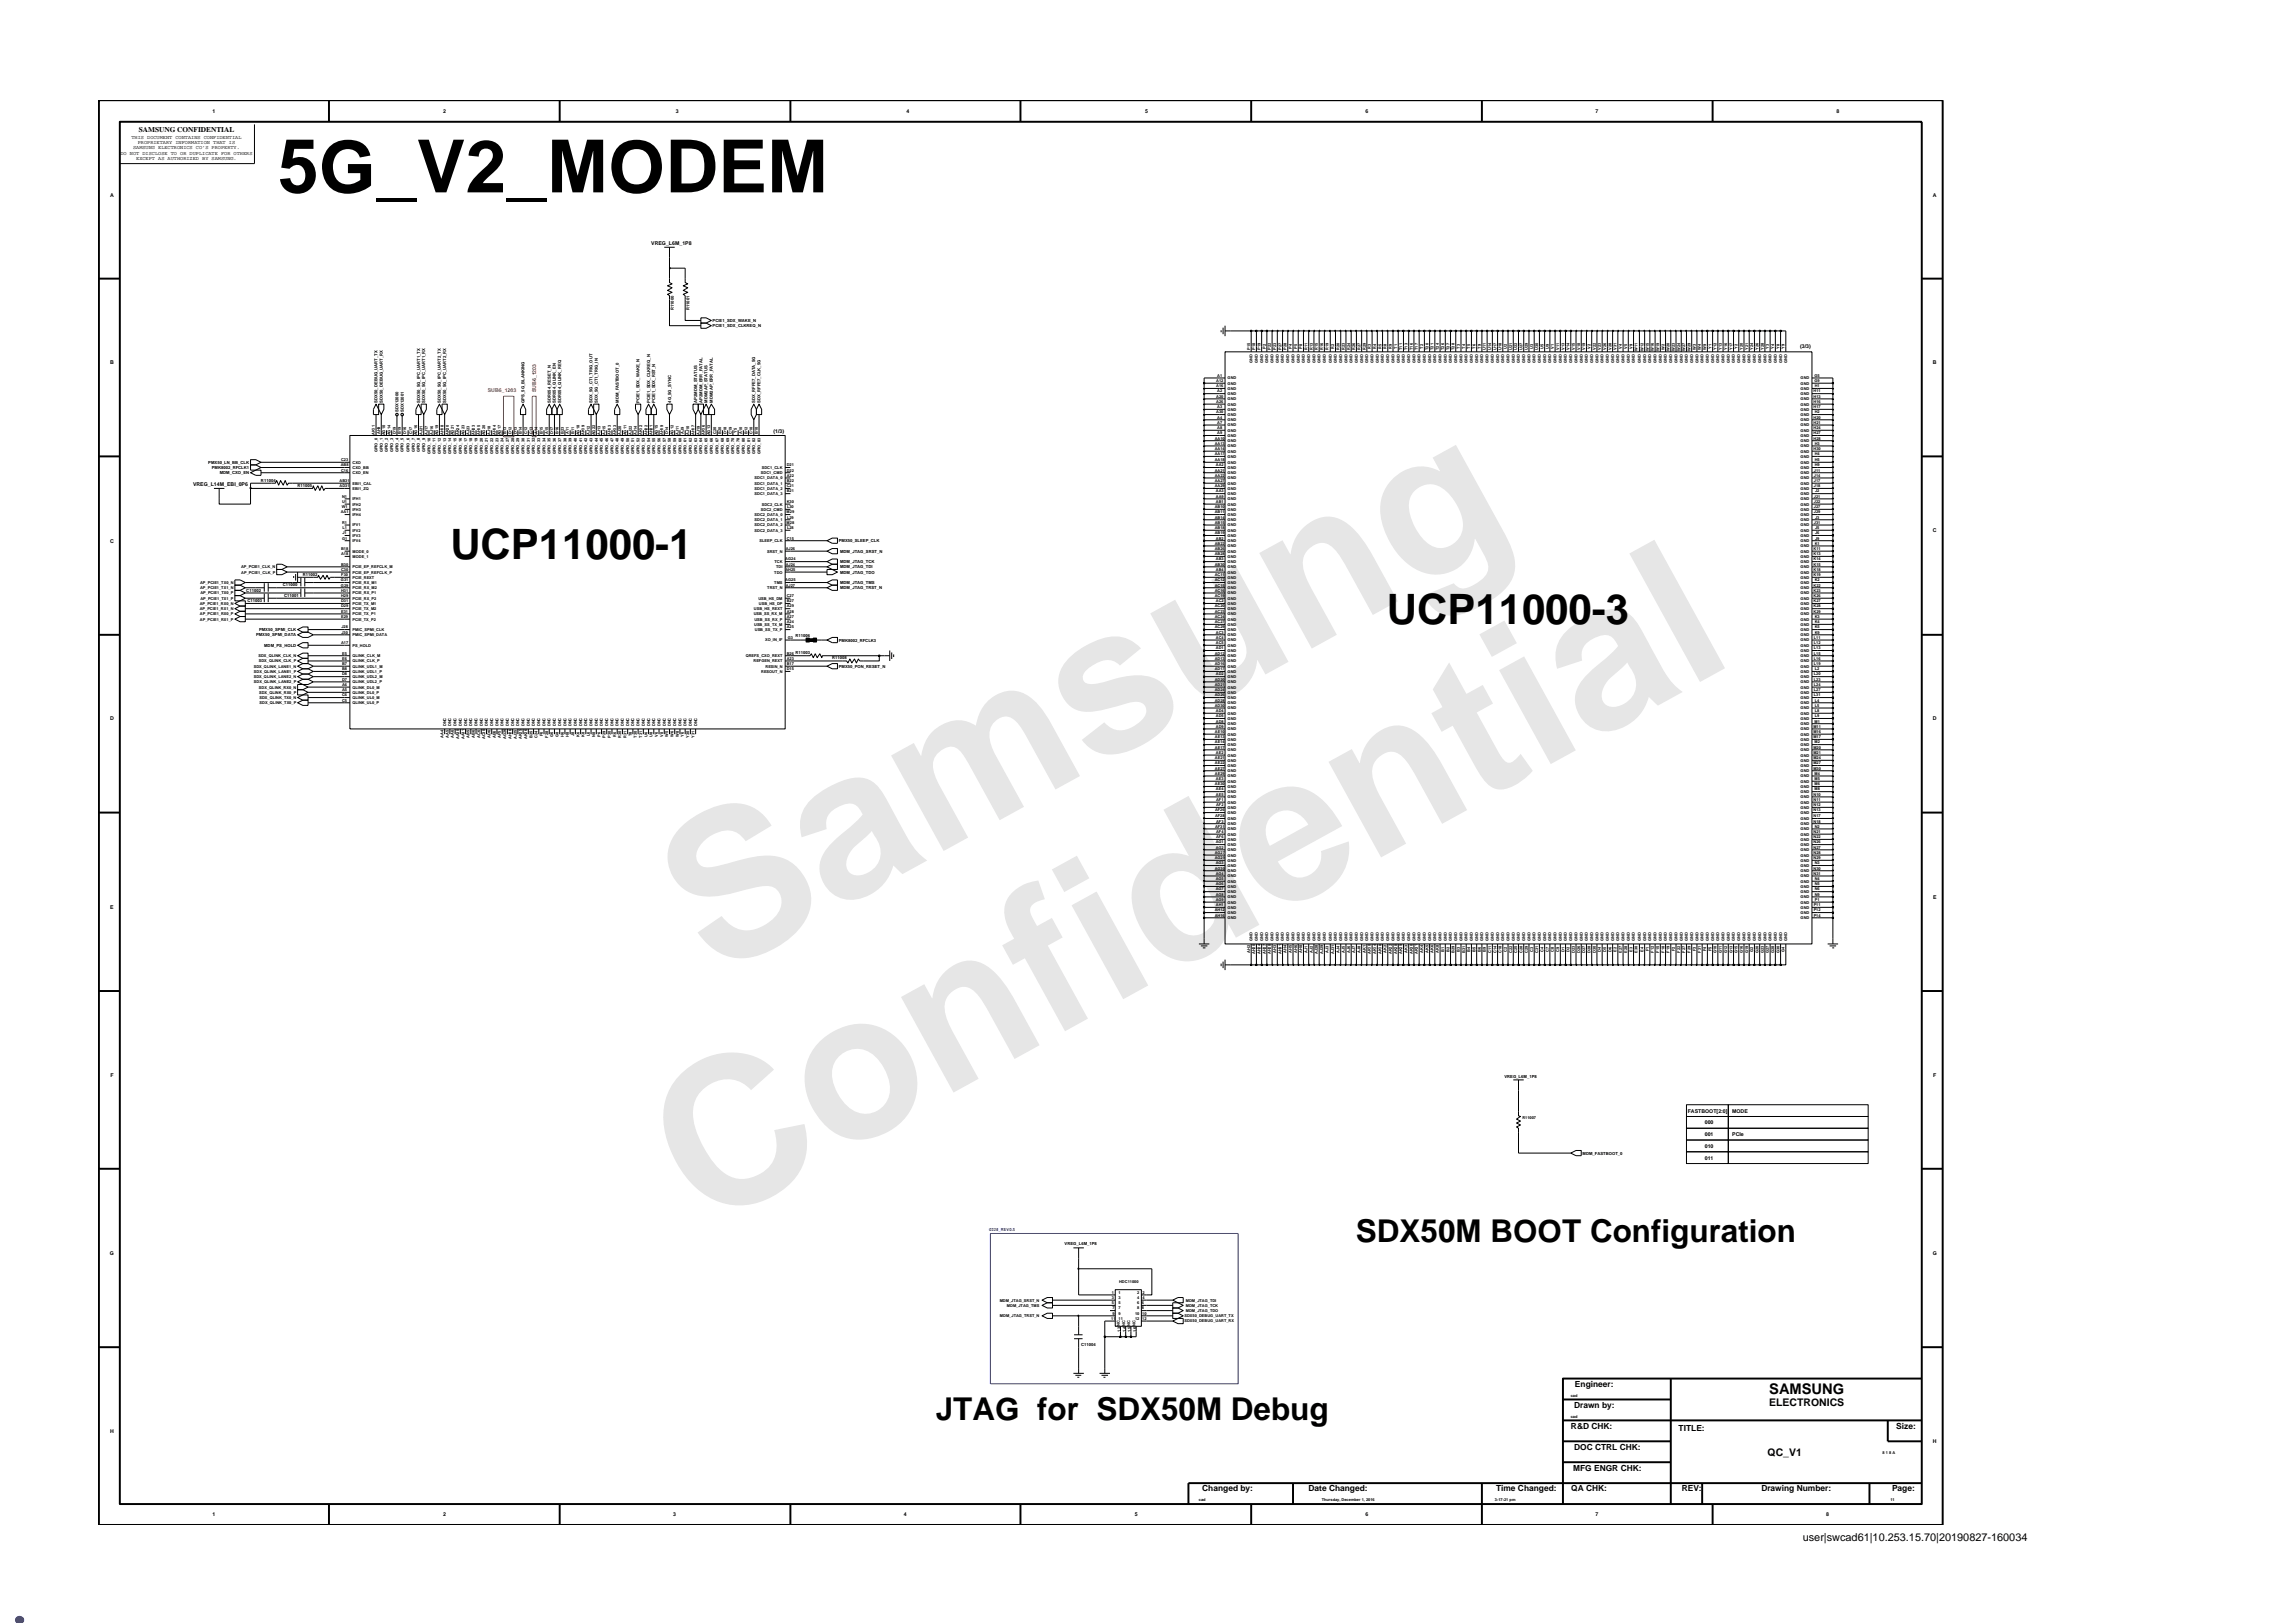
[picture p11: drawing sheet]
<svg xmlns="http://www.w3.org/2000/svg" width="297mm" height="210mm" viewBox="0 0 297 210" stroke-linecap="round" stroke-linejoin="round" font-family="sans-serif">
<defs><g id="words">
<g font-size="26.5" fill="#e6e6e6">
<text x="92.4" y="126.7" transform="rotate(-29 92.4 126.7)">Samsung</text>
<text x="91.1" y="159.4" transform="rotate(-29 91.1 159.4)">Confidential</text>
</g>
<text font-size="9.5" x="36" y="24.9">5G_V2_MODEM</text>
<text font-size="8.5" fill="#00f" x="0" y="210.3">.</text>
<g font-size="5.4">
<text x="58.3" y="72.4">UCP11000-1</text>
<text x="179.7" y="80.8">UCP11000-3</text>
</g>
<g font-size="4.1">
<text x="175.7" y="160.9">SDX50M BOOT Configuration</text>
<text x="121.2" y="184">JTAG for SDX50M Debug</text>
</g>
<text font-size="1.9" x="229.2" y="180.6">SAMSUNG</text>
<g font-size="1.4">
<text x="229.2" y="182.1">ELECTRONICS</text>
<text x="229" y="188.6">QC_V1</text>
<text x="233.5" y="199.7">user|swcad61|10.253.15.70|20190827-160034</text>
</g>
<g font-size="1.1">
<text x="204" y="179.7">Engineer:</text>
<text x="203.5" y="185.1">R&amp;D CHK:</text>
<text x="203.9" y="182.4">Drawn by:</text>
<text x="217.5" y="185.4">TITLE:</text>
<text x="245.6" y="185.1">Size:</text>
<text x="203.8" y="190.5">MFG ENGR CHK:</text>
<text x="203.9" y="187.8">DOC CTRL CHK:</text>
<text x="155.7" y="193.2">Changed by:</text>
<text x="169.5" y="193.2">Date Changed:</text>
<text x="193.8" y="193.2">Time Changed:</text>
<text x="203.5" y="193.2">QA CHK:</text>
<text x="217.8" y="193.2">REV:</text>
<text x="228.2" y="193.2">Drawing Number:</text>
<text x="245.1" y="193.2">Page:</text>
</g>
<text font-size="1" x="18" y="17.1">SAMSUNG CONFIDENTIAL</text>
<g font-size=".7">
<text x="17" y="18">THIS DOCUMENT CONTAINS CONFIDENTIAL</text>
<text x="27.5" y="14.7">1</text>
<text x="57.4" y="14.7">2</text>
<text x="87.6" y="14.7">3</text>
<text x="117.4" y="14.7">4</text>
<text x="148.3" y="14.7">5</text>
<text x="176.9" y="14.7">6</text>
<text x="206.7" y="14.7">7</text>
<text x="237.9" y="14.7">8</text>
<text x="15.6" y="20">DO NOT DISCLOSE TO OR DUPLICATE FOR OTHERS</text>
<text x="17.2" y="19.4">SAMSUNG ELECTRONICS CO’S PROPERTY.</text>
<text x="17.6" y="20.7">EXCEPT AS AUTHORIZED BY SAMSUNG.</text>
<text x="17.8" y="18.7">PROPRIETARY INFORMATION THAT IS</text>
<text x="14.3" y="25.5">A</text>
<text x="250.4" y="25.5">A</text>
<text x="84.4" y="31.8">VREG_L6M_1P8</text>
<text x="14.3" y="47.2">B</text>
<text x="233.2" y="45.1">(3/3)</text>
<text x="250.4" y="47.2">B</text>
<text x="100.2" y="56.1">(1/3)</text>
<text x="25" y="63">VREG_L14M_EBI_0P6</text>
<text x="14.3" y="70.3">C</text>
<text x="250.4" y="68.9">C</text>
<text x="14.3" y="93.3">D</text>
<text x="250.4" y="93.3">D</text>
<text x="14.3" y="117.8">E</text>
<text x="250.4" y="116.4">E</text>
<text x="14.3" y="139.5">F</text>
<text x="250.4" y="139.5">F</text>
<text x="218.6" y="144.1">FASTBOOT[2:0]</text>
<text x="220.8" y="148.7">010</text>
<text x="220.8" y="145.7">000</text>
<text x="220.8" y="147.2">001</text>
<text x="224.4" y="147.2">PCIe</text>
<text x="224.4" y="144.1">MODE</text>
<text x="220.8" y="150.2">011</text>
<text x="14.2" y="162.6">G</text>
<text x="250.4" y="162.6">G</text>
<text x="14.3" y="185.6">H</text>
<text x="250.4" y="187">H</text>
<text x="27.5" y="196.4">1</text>
<text x="57.4" y="196.4">2</text>
<text x="87.2" y="196.4">3</text>
<text x="117.1" y="196.4">4</text>
<text x="147" y="196.4">5</text>
<text x="176.9" y="196.4">6</text>
<text x="206.7" y="196.4">7</text>
<text x="236.6" y="196.4">8</text>
</g>
<g font-size=".7" fill="#f00">
<text x="63.2" y="50.8">SUB6_1203</text>
<text x="69.5" y="50.8" transform="rotate(-90 69.5 50.8)">SUB6_1203</text>
</g>
<g font-size=".5">
<text x="87.3" y="40.2" transform="rotate(-90 87.3 40.2)">R11000</text>
<text x="89.3" y="40.2" transform="rotate(-90 89.3 40.2)">R11001</text>
<text x="92.3" y="41.7">PCIE1_SDX_WAKE_N</text>
<text x="92.3" y="42.4">PCIE1_SDX_CLKREQ_N</text>
<text x="161.9" y="45.4" transform="rotate(-90 161.9 45.4)">P15</text>
<text x="162.3" y="47" transform="rotate(-90 162.3 47)">GND</text>
<text x="162.6" y="45.4" transform="rotate(-90 162.6 45.4)">P18</text>
<text x="162.9" y="47" transform="rotate(-90 162.9 47)">GND</text>
<text x="163.3" y="45.4" transform="rotate(-90 163.3 45.4)">P19</text>
<text x="163.6" y="47" transform="rotate(-90 163.6 47)">GND</text>
<text x="164" y="45.2" transform="rotate(-90 164 45.2)">P2</text>
<text x="164.3" y="47" transform="rotate(-90 164.3 47)">GND</text>
<text x="164.6" y="45.4" transform="rotate(-90 164.6 45.4)">P22</text>
<text x="165" y="47" transform="rotate(-90 165 47)">GND</text>
<text x="165.3" y="45.4" transform="rotate(-90 165.3 45.4)">P23</text>
<text x="165.7" y="47" transform="rotate(-90 165.7 47)">GND</text>
<text x="166" y="45.4" transform="rotate(-90 166 45.4)">P27</text>
<text x="166.3" y="47" transform="rotate(-90 166.3 47)">GND</text>
<text x="166.7" y="45.4" transform="rotate(-90 166.7 45.4)">P28</text>
<text x="167" y="47" transform="rotate(-90 167 47)">GND</text>
<text x="167.3" y="45.2" transform="rotate(-90 167.3 45.2)">P4</text>
<text x="167.7" y="47" transform="rotate(-90 167.7 47)">GND</text>
<text x="168" y="45.2" transform="rotate(-90 168 45.2)">P5</text>
<text x="168.4" y="47" transform="rotate(-90 168.4 47)">GND</text>
<text x="168.7" y="45.2" transform="rotate(-90 168.7 45.2)">P8</text>
<text x="169" y="47" transform="rotate(-90 169 47)">GND</text>
<text x="169.4" y="45.4" transform="rotate(-90 169.4 45.4)">R11</text>
<text x="169.7" y="47" transform="rotate(-90 169.7 47)">GND</text>
<text x="170.1" y="45.4" transform="rotate(-90 170.1 45.4)">R13</text>
<text x="170.4" y="47" transform="rotate(-90 170.4 47)">GND</text>
<text x="170.7" y="45.4" transform="rotate(-90 170.7 45.4)">R15</text>
<text x="171.1" y="47" transform="rotate(-90 171.1 47)">GND</text>
<text x="171.4" y="45.4" transform="rotate(-90 171.4 45.4)">R16</text>
<text x="171.7" y="47" transform="rotate(-90 171.7 47)">GND</text>
<text x="172.1" y="45.4" transform="rotate(-90 172.1 45.4)">R19</text>
<text x="172.5" y="47" transform="rotate(-90 172.5 47)">GND</text>
<text x="172.8" y="45.2" transform="rotate(-90 172.8 45.2)">R2</text>
<text x="173.2" y="47" transform="rotate(-90 173.2 47)">GND</text>
<text x="173.5" y="45.4" transform="rotate(-90 173.5 45.4)">R20</text>
<text x="173.9" y="47" transform="rotate(-90 173.9 47)">GND</text>
<text x="174.2" y="45.4" transform="rotate(-90 174.2 45.4)">R23</text>
<text x="174.5" y="47" transform="rotate(-90 174.5 47)">GND</text>
<text x="174.9" y="45.4" transform="rotate(-90 174.9 45.4)">R24</text>
<text x="175.2" y="47" transform="rotate(-90 175.2 47)">GND</text>
<text x="175.6" y="45.4" transform="rotate(-90 175.6 45.4)">R26</text>
<text x="175.9" y="47" transform="rotate(-90 175.9 47)">GND</text>
<text x="176.2" y="45.4" transform="rotate(-90 176.2 45.4)">R27</text>
<text x="176.6" y="47" transform="rotate(-90 176.6 47)">GND</text>
<text x="176.9" y="45.4" transform="rotate(-90 176.9 45.4)">R29</text>
<text x="177.3" y="47" transform="rotate(-90 177.3 47)">GND</text>
<text x="177.6" y="45.2" transform="rotate(-90 177.6 45.2)">R3</text>
<text x="177.9" y="47" transform="rotate(-90 177.9 47)">GND</text>
<text x="178.3" y="45.2" transform="rotate(-90 178.3 45.2)">R4</text>
<text x="178.6" y="47" transform="rotate(-90 178.6 47)">GND</text>
<text x="178.9" y="45.2" transform="rotate(-90 178.9 45.2)">R5</text>
<text x="179.3" y="47" transform="rotate(-90 179.3 47)">GND</text>
<text x="179.6" y="45.2" transform="rotate(-90 179.6 45.2)">R8</text>
<text x="180" y="47" transform="rotate(-90 180 47)">GND</text>
<text x="180.3" y="45.2" transform="rotate(-90 180.3 45.2)">R9</text>
<text x="180.6" y="47" transform="rotate(-90 180.6 47)">GND</text>
<text x="181" y="45.2" transform="rotate(-90 181 45.2)">T1</text>
<text x="181.3" y="47" transform="rotate(-90 181.3 47)">GND</text>
<text x="181.7" y="45.3" transform="rotate(-90 181.7 45.3)">T11</text>
<text x="182" y="47" transform="rotate(-90 182 47)">GND</text>
<text x="182.3" y="45.3" transform="rotate(-90 182.3 45.3)">T13</text>
<text x="182.7" y="47" transform="rotate(-90 182.7 47)">GND</text>
<text x="183" y="45.3" transform="rotate(-90 183 45.3)">T16</text>
<text x="183.3" y="47" transform="rotate(-90 183.3 47)">GND</text>
<text x="183.7" y="45.3" transform="rotate(-90 183.7 45.3)">T17</text>
<text x="184" y="47" transform="rotate(-90 184 47)">GND</text>
<text x="184.4" y="45.2" transform="rotate(-90 184.4 45.2)">T2</text>
<text x="184.7" y="47" transform="rotate(-90 184.7 47)">GND</text>
<text x="185" y="45.3" transform="rotate(-90 185 45.3)">T20</text>
<text x="185.4" y="47" transform="rotate(-90 185.4 47)">GND</text>
<text x="185.7" y="45.3" transform="rotate(-90 185.7 45.3)">T21</text>
<text x="186.1" y="47" transform="rotate(-90 186.1 47)">GND</text>
<text x="186.4" y="45.3" transform="rotate(-90 186.4 45.3)">T24</text>
<text x="186.7" y="47" transform="rotate(-90 186.7 47)">GND</text>
<text x="187.1" y="45.3" transform="rotate(-90 187.1 45.3)">T26</text>
<text x="187.4" y="47" transform="rotate(-90 187.4 47)">GND</text>
<text x="187.8" y="45.3" transform="rotate(-90 187.8 45.3)">T27</text>
<text x="188.1" y="47" transform="rotate(-90 188.1 47)">GND</text>
<text x="188.4" y="45.3" transform="rotate(-90 188.4 45.3)">T28</text>
<text x="188.8" y="47" transform="rotate(-90 188.8 47)">GND</text>
<text x="189.1" y="45.2" transform="rotate(-90 189.1 45.2)">T3</text>
<text x="189.4" y="47" transform="rotate(-90 189.4 47)">GND</text>
<text x="189.8" y="45.2" transform="rotate(-90 189.8 45.2)">T4</text>
<text x="190.1" y="47" transform="rotate(-90 190.1 47)">GND</text>
<text x="190.5" y="45.2" transform="rotate(-90 190.5 45.2)">T5</text>
<text x="190.8" y="47" transform="rotate(-90 190.8 47)">GND</text>
<text x="191.1" y="45.2" transform="rotate(-90 191.1 45.2)">T6</text>
<text x="191.5" y="47" transform="rotate(-90 191.5 47)">GND</text>
<text x="191.8" y="45.2" transform="rotate(-90 191.8 45.2)">T9</text>
<text x="192.2" y="47" transform="rotate(-90 192.2 47)">GND</text>
<text x="192.5" y="45.4" transform="rotate(-90 192.5 45.4)">U11</text>
<text x="192.8" y="47" transform="rotate(-90 192.8 47)">GND</text>
<text x="193.2" y="45.4" transform="rotate(-90 193.2 45.4)">U14</text>
<text x="193.5" y="47" transform="rotate(-90 193.5 47)">GND</text>
<text x="193.8" y="45.4" transform="rotate(-90 193.8 45.4)">U17</text>
<text x="194.2" y="47" transform="rotate(-90 194.2 47)">GND</text>
<text x="194.5" y="45.4" transform="rotate(-90 194.5 45.4)">U18</text>
<text x="194.9" y="47" transform="rotate(-90 194.9 47)">GND</text>
<text x="195.2" y="45.2" transform="rotate(-90 195.2 45.2)">U2</text>
<text x="195.5" y="47" transform="rotate(-90 195.5 47)">GND</text>
<text x="195.9" y="45.4" transform="rotate(-90 195.9 45.4)">U21</text>
<text x="196.2" y="47" transform="rotate(-90 196.2 47)">GND</text>
<text x="196.6" y="45.4" transform="rotate(-90 196.6 45.4)">U22</text>
<text x="196.9" y="47" transform="rotate(-90 196.9 47)">GND</text>
<text x="197.2" y="45.4" transform="rotate(-90 197.2 45.4)">U27</text>
<text x="197.6" y="47" transform="rotate(-90 197.6 47)">GND</text>
<text x="197.9" y="45.4" transform="rotate(-90 197.9 45.4)">U29</text>
<text x="198.2" y="47" transform="rotate(-90 198.2 47)">GND</text>
<text x="198.6" y="45.2" transform="rotate(-90 198.6 45.2)">U3</text>
<text x="198.9" y="47" transform="rotate(-90 198.9 47)">GND</text>
<text x="199.3" y="45.4" transform="rotate(-90 199.3 45.4)">U30</text>
<text x="199.6" y="47" transform="rotate(-90 199.6 47)">GND</text>
<text x="199.9" y="45.2" transform="rotate(-90 199.9 45.2)">U5</text>
<text x="200.3" y="47" transform="rotate(-90 200.3 47)">GND</text>
<text x="200.6" y="45.2" transform="rotate(-90 200.6 45.2)">U9</text>
<text x="201" y="47" transform="rotate(-90 201 47)">GND</text>
<text x="201.3" y="45.2" transform="rotate(-90 201.3 45.2)">V1</text>
<text x="201.6" y="47" transform="rotate(-90 201.6 47)">GND</text>
<text x="202" y="45.4" transform="rotate(-90 202 45.4)">V11</text>
<text x="202.3" y="47" transform="rotate(-90 202.3 47)">GND</text>
<text x="202.7" y="45.4" transform="rotate(-90 202.7 45.4)">V13</text>
<text x="203" y="47" transform="rotate(-90 203 47)">GND</text>
<text x="203.3" y="45.4" transform="rotate(-90 203.3 45.4)">V14</text>
<text x="203.7" y="47" transform="rotate(-90 203.7 47)">GND</text>
<text x="204" y="45.4" transform="rotate(-90 204 45.4)">V15</text>
<text x="204.3" y="47" transform="rotate(-90 204.3 47)">GND</text>
<text x="204.7" y="45.4" transform="rotate(-90 204.7 45.4)">V18</text>
<text x="205" y="47" transform="rotate(-90 205 47)">GND</text>
<text x="205.4" y="45.4" transform="rotate(-90 205.4 45.4)">V19</text>
<text x="205.7" y="47" transform="rotate(-90 205.7 47)">GND</text>
<text x="206" y="45.2" transform="rotate(-90 206 45.2)">V2</text>
<text x="206.4" y="47" transform="rotate(-90 206.4 47)">GND</text>
<text x="206.7" y="45.4" transform="rotate(-90 206.7 45.4)">V22</text>
<text x="207.1" y="47" transform="rotate(-90 207.1 47)">GND</text>
<text x="207.4" y="45.4" transform="rotate(-90 207.4 45.4)">V23</text>
<text x="207.7" y="47" transform="rotate(-90 207.7 47)">GND</text>
<text x="208.1" y="45.4" transform="rotate(-90 208.1 45.4)">V26</text>
<text x="208.4" y="47" transform="rotate(-90 208.4 47)">GND</text>
<text x="208.7" y="45.4" transform="rotate(-90 208.7 45.4)">V28</text>
<text x="209.1" y="47" transform="rotate(-90 209.1 47)">GND</text>
<text x="209.4" y="45.4" transform="rotate(-90 209.4 45.4)">V31</text>
<text x="209.8" y="47" transform="rotate(-90 209.8 47)">GND</text>
<text x="210.1" y="45.2" transform="rotate(-90 210.1 45.2)">V4</text>
<text x="210.4" y="47" transform="rotate(-90 210.4 47)">GND</text>
<text x="210.8" y="45.2" transform="rotate(-90 210.8 45.2)">V5</text>
<text x="211.1" y="47" transform="rotate(-90 211.1 47)">GND</text>
<text x="211.5" y="45.2" transform="rotate(-90 211.5 45.2)">V9</text>
<text x="211.8" y="47" transform="rotate(-90 211.8 47)">GND</text>
<text x="212.1" y="45.4" transform="rotate(-90 212.1 45.4)">W11</text>
<text x="212.6" y="47" transform="rotate(-90 212.6 47)">GND</text>
<text x="212.9" y="45.4" transform="rotate(-90 212.9 45.4)">W12</text>
<text x="213.2" y="47" transform="rotate(-90 213.2 47)">GND</text>
<text x="213.6" y="45.4" transform="rotate(-90 213.6 45.4)">W15</text>
<text x="213.9" y="47" transform="rotate(-90 213.9 47)">GND</text>
<text x="214.3" y="45.4" transform="rotate(-90 214.3 45.4)">W16</text>
<text x="214.6" y="47" transform="rotate(-90 214.6 47)">GND</text>
<text x="214.9" y="45.4" transform="rotate(-90 214.9 45.4)">W19</text>
<text x="215.3" y="47" transform="rotate(-90 215.3 47)">GND</text>
<text x="215.6" y="45.3" transform="rotate(-90 215.6 45.3)">W2</text>
<text x="215.9" y="47" transform="rotate(-90 215.9 47)">GND</text>
<text x="216.3" y="45.4" transform="rotate(-90 216.3 45.4)">W20</text>
<text x="216.6" y="47" transform="rotate(-90 216.6 47)">GND</text>
<text x="217" y="45.4" transform="rotate(-90 217 45.4)">W23</text>
<text x="217.3" y="47" transform="rotate(-90 217.3 47)">GND</text>
<text x="217.6" y="45.4" transform="rotate(-90 217.6 45.4)">W24</text>
<text x="218" y="47" transform="rotate(-90 218 47)">GND</text>
<text x="218.3" y="45.4" transform="rotate(-90 218.3 45.4)">W27</text>
<text x="218.7" y="47" transform="rotate(-90 218.7 47)">GND</text>
<text x="219" y="45.4" transform="rotate(-90 219 45.4)">W29</text>
<text x="219.3" y="47" transform="rotate(-90 219.3 47)">GND</text>
<text x="219.7" y="45.3" transform="rotate(-90 219.7 45.3)">W3</text>
<text x="220" y="47" transform="rotate(-90 220 47)">GND</text>
<text x="220.3" y="45.3" transform="rotate(-90 220.3 45.3)">W4</text>
<text x="220.7" y="47" transform="rotate(-90 220.7 47)">GND</text>
<text x="221" y="45.3" transform="rotate(-90 221 45.3)">W9</text>
<text x="221.4" y="47" transform="rotate(-90 221.4 47)">GND</text>
<text x="221.7" y="45.2" transform="rotate(-90 221.7 45.2)">Y1</text>
<text x="222" y="47" transform="rotate(-90 222 47)">GND</text>
<text x="222.4" y="45.4" transform="rotate(-90 222.4 45.4)">Y12</text>
<text x="222.7" y="47" transform="rotate(-90 222.7 47)">GND</text>
<text x="223.1" y="45.4" transform="rotate(-90 223.1 45.4)">Y13</text>
<text x="223.4" y="47" transform="rotate(-90 223.4 47)">GND</text>
<text x="223.7" y="45.4" transform="rotate(-90 223.7 45.4)">Y16</text>
<text x="224.1" y="47" transform="rotate(-90 224.1 47)">GND</text>
<text x="224.4" y="45.4" transform="rotate(-90 224.4 45.4)">Y17</text>
<text x="224.7" y="47" transform="rotate(-90 224.7 47)">GND</text>
<text x="225.1" y="45.2" transform="rotate(-90 225.1 45.2)">Y2</text>
<text x="225.4" y="47" transform="rotate(-90 225.4 47)">GND</text>
<text x="225.8" y="45.4" transform="rotate(-90 225.8 45.4)">Y20</text>
<text x="226.1" y="47" transform="rotate(-90 226.1 47)">GND</text>
<text x="226.4" y="45.4" transform="rotate(-90 226.4 45.4)">Y21</text>
<text x="226.8" y="47" transform="rotate(-90 226.8 47)">GND</text>
<text x="227.1" y="45.4" transform="rotate(-90 227.1 45.4)">Y24</text>
<text x="227.5" y="47" transform="rotate(-90 227.5 47)">GND</text>
<text x="227.8" y="45.4" transform="rotate(-90 227.8 45.4)">Y26</text>
<text x="228.1" y="47" transform="rotate(-90 228.1 47)">GND</text>
<text x="228.5" y="45.4" transform="rotate(-90 228.5 45.4)">Y28</text>
<text x="228.8" y="47" transform="rotate(-90 228.8 47)">GND</text>
<text x="229.2" y="45.2" transform="rotate(-90 229.2 45.2)">Y3</text>
<text x="229.5" y="47" transform="rotate(-90 229.5 47)">GND</text>
<text x="229.8" y="45.2" transform="rotate(-90 229.8 45.2)">Y4</text>
<text x="230.2" y="47" transform="rotate(-90 230.2 47)">GND</text>
<text x="230.5" y="45.2" transform="rotate(-90 230.5 45.2)">Y8</text>
<text x="230.8" y="47" transform="rotate(-90 230.8 47)">GND</text>
<text x="231.2" y="45.2" transform="rotate(-90 231.2 45.2)">Y9</text>
<text x="231.5" y="47" transform="rotate(-90 231.5 47)">GND</text>
<text x="48.9" y="52.2" transform="rotate(-90 48.9 52.2)">SDX50_DEBUG_UART_TX</text>
<text x="49.6" y="52.2" transform="rotate(-90 49.6 52.2)">SDX50_DEBUG_UART_RX</text>
<text x="51.6" y="53.4" transform="rotate(-90 51.6 53.4)">SDX12000</text>
<text x="52.3" y="53.4" transform="rotate(-90 52.3 53.4)">SDX12001</text>
<text x="54.4" y="52.2" transform="rotate(-90 54.4 52.2)">SDX50_5G_IPC_UART1_TX</text>
<text x="55.1" y="52.2" transform="rotate(-90 55.1 52.2)">SDX50_5G_IPC_UART1_RX</text>
<text x="57.1" y="52.2" transform="rotate(-90 57.1 52.2)">SDX50_5G_IPC_UART2_TX</text>
<text x="57.8" y="52.2" transform="rotate(-90 57.8 52.2)">SDX50_5G_IPC_UART2_RX</text>
<text x="68" y="52.2" transform="rotate(-90 68 52.2)">GPS_5G_BLANKING</text>
<text x="71.3" y="52.2" transform="rotate(-90 71.3 52.2)">SDR054_RESET_N</text>
<text x="72" y="52.2" transform="rotate(-90 72 52.2)">SDR054_QLINK_EN</text>
<text x="72.7" y="52.2" transform="rotate(-90 72.7 52.2)">SDR054_QLINK_REQ</text>
<text x="76.8" y="52.2" transform="rotate(-90 76.8 52.2)">SDX_5G_CTI_TRIG_OUT</text>
<text x="77.4" y="52.2" transform="rotate(-90 77.4 52.2)">SDX_5G_CTI_TRIG_IN</text>
<text x="80.2" y="52.2" transform="rotate(-90 80.2 52.2)">MDM_FASTBOOT_0</text>
<text x="82.9" y="52.2" transform="rotate(-90 82.9 52.2)">PCIE1_SDX_WAKE_N</text>
<text x="84.2" y="52.2" transform="rotate(-90 84.2 52.2)">PCIE1_SDX_CLKREQ_N</text>
<text x="84.9" y="52.2" transform="rotate(-90 84.9 52.2)">PCIE1_SDX_RST_N</text>
<text x="86.9" y="52.2" transform="rotate(-90 86.9 52.2)">4G_5G_SYNC</text>
<text x="90.3" y="52.2" transform="rotate(-90 90.3 52.2)">AP2MDM_STATUS</text>
<text x="91" y="52.2" transform="rotate(-90 91 52.2)">AP2MDM_ERR_FATAL</text>
<text x="91.7" y="52.2" transform="rotate(-90 91.7 52.2)">MDM2AP_STATUS</text>
<text x="92.3" y="52.2" transform="rotate(-90 92.3 52.2)">MDM2AP_ERR_FATAL</text>
<text x="97.8" y="52.2" transform="rotate(-90 97.8 52.2)">SDX_RFFE7_DATA_5G</text>
<text x="98.5" y="52.2" transform="rotate(-90 98.5 52.2)">SDX_RFFE7_CLK_5G</text>
<text x="157.5" y="51.5">A20</text>
<text x="157.5" y="52.2">A26</text>
<text x="157.5" y="53.6">A30</text>
<text x="157.5" y="49.5">A12</text>
<text x="157.5" y="50.2">A16</text>
<text x="157.7" y="52.9">A3</text>
<text x="157.7" y="48.8">A1</text>
<text x="157.7" y="50.8">A2</text>
<text x="159" y="51.9">GND</text>
<text x="159" y="52.5">GND</text>
<text x="159" y="53.2">GND</text>
<text x="159" y="53.9">GND</text>
<text x="159" y="49.2">GND</text>
<text x="159" y="49.8">GND</text>
<text x="159" y="50.5">GND</text>
<text x="159" y="51.2">GND</text>
<text x="233.3" y="52.5">GND</text>
<text x="233.3" y="53.2">GND</text>
<text x="233.3" y="53.9">GND</text>
<text x="233.3" y="49.2">GND</text>
<text x="233.3" y="49.8">GND</text>
<text x="233.3" y="50.5">GND</text>
<text x="233.3" y="51.2">GND</text>
<text x="233.3" y="51.9">GND</text>
<text x="234.9" y="52.2">H16</text>
<text x="234.9" y="52.9">H17</text>
<text x="234.9" y="50.8">H11</text>
<text x="234.9" y="51.5">H13</text>
<text x="235.1" y="48.8">G5</text>
<text x="235.1" y="49.5">G9</text>
<text x="235.1" y="53.6">H2</text>
<text x="235.1" y="50.2">H1</text>
<text x="44.2" y="59.7">C23</text>
<text x="48.6" y="56.4" transform="rotate(-90 48.6 56.4)">AK11</text>
<text x="48.9" y="58.6" transform="rotate(-90 48.9 58.6)">GPIO_0</text>
<text x="49.2" y="56.2" transform="rotate(-90 49.2 56.2)">AH9</text>
<text x="49.6" y="58.6" transform="rotate(-90 49.6 58.6)">GPIO_1</text>
<text x="49.9" y="56.4" transform="rotate(-90 49.9 56.4)">AG10</text>
<text x="50.3" y="58.6" transform="rotate(-90 50.3 58.6)">GPIO_2</text>
<text x="50.6" y="56.4" transform="rotate(-90 50.6 56.4)">AG14</text>
<text x="50.9" y="58.6" transform="rotate(-90 50.9 58.6)">GPIO_3</text>
<text x="51.3" y="56.2" transform="rotate(-90 51.3 56.2)">D19</text>
<text x="51.6" y="58.6" transform="rotate(-90 51.6 58.6)">GPIO_4</text>
<text x="51.9" y="56.2" transform="rotate(-90 51.9 56.2)">B19</text>
<text x="52.3" y="58.6" transform="rotate(-90 52.3 58.6)">GPIO_5</text>
<text x="52.6" y="56.2" transform="rotate(-90 52.6 56.2)">D16</text>
<text x="53" y="58.6" transform="rotate(-90 53 58.6)">GPIO_6</text>
<text x="53.4" y="56.2" transform="rotate(-90 53.4 56.2)">C17</text>
<text x="53.7" y="58.6" transform="rotate(-90 53.7 58.6)">GPIO_7</text>
<text x="54.1" y="56.4" transform="rotate(-90 54.1 56.4)">AG16</text>
<text x="54.4" y="58.6" transform="rotate(-90 54.4 58.6)">GPIO_8</text>
<text x="54.7" y="56.3" transform="rotate(-90 54.7 56.3)">AJ21</text>
<text x="55.1" y="58.6" transform="rotate(-90 55.1 58.6)">GPIO_9</text>
<text x="55.4" y="56.3" transform="rotate(-90 55.4 56.3)">AJ17</text>
<text x="55.8" y="58.9" transform="rotate(-90 55.8 58.9)">GPIO_10</text>
<text x="56.1" y="56.3" transform="rotate(-90 56.1 56.3)">AJ16</text>
<text x="56.4" y="58.9" transform="rotate(-90 56.4 58.9)">GPIO_11</text>
<text x="56.8" y="56.4" transform="rotate(-90 56.8 56.4)">AG19</text>
<text x="57.1" y="58.9" transform="rotate(-90 57.1 58.9)">GPIO_12</text>
<text x="57.4" y="56.4" transform="rotate(-90 57.4 56.4)">AH18</text>
<text x="57.8" y="58.9" transform="rotate(-90 57.8 58.9)">GPIO_13</text>
<text x="58.1" y="56.4" transform="rotate(-90 58.1 56.4)">AK20</text>
<text x="58.5" y="58.9" transform="rotate(-90 58.5 58.9)">GPIO_14</text>
<text x="58.8" y="56.4" transform="rotate(-90 58.8 56.4)">AG21</text>
<text x="59.1" y="58.9" transform="rotate(-90 59.1 58.9)">GPIO_15</text>
<text x="59.5" y="56.4" transform="rotate(-90 59.5 56.4)">AK24</text>
<text x="59.8" y="58.9" transform="rotate(-90 59.8 58.9)">GPIO_16</text>
<text x="60.2" y="56.4" transform="rotate(-90 60.2 56.4)">AG23</text>
<text x="60.5" y="58.9" transform="rotate(-90 60.5 58.9)">GPIO_17</text>
<text x="60.8" y="56.3" transform="rotate(-90 60.8 56.3)">AJ23</text>
<text x="61.2" y="58.9" transform="rotate(-90 61.2 58.9)">GPIO_18</text>
<text x="61.5" y="56.4" transform="rotate(-90 61.5 56.4)">AH23</text>
<text x="61.9" y="58.9" transform="rotate(-90 61.9 58.9)">GPIO_19</text>
<text x="62.2" y="56.4" transform="rotate(-90 62.2 56.4)">AH15</text>
<text x="62.5" y="58.9" transform="rotate(-90 62.5 58.9)">GPIO_20</text>
<text x="62.9" y="56.4" transform="rotate(-90 62.9 56.4)">AG20</text>
<text x="63.2" y="58.9" transform="rotate(-90 63.2 58.9)">GPIO_21</text>
<text x="63.5" y="56.3" transform="rotate(-90 63.5 56.3)">AJ18</text>
<text x="63.9" y="58.9" transform="rotate(-90 63.9 58.9)">GPIO_22</text>
<text x="64.2" y="56.4" transform="rotate(-90 64.2 56.4)">AH14</text>
<text x="64.6" y="58.9" transform="rotate(-90 64.6 58.9)">GPIO_23</text>
<text x="64.9" y="56.4" transform="rotate(-90 64.9 56.4)">AG17</text>
<text x="65.2" y="58.9" transform="rotate(-90 65.2 58.9)">GPIO_24</text>
<text x="65.6" y="56.2" transform="rotate(-90 65.6 56.2)">B13</text>
<text x="65.9" y="58.9" transform="rotate(-90 65.9 58.9)">GPIO_27</text>
<text x="66.3" y="56.2" transform="rotate(-90 66.3 56.2)">D12</text>
<text x="66.6" y="58.9" transform="rotate(-90 66.6 58.9)">GPIO_28</text>
<text x="66.9" y="56.2" transform="rotate(-90 66.9 56.2)">D13</text>
<text x="67.3" y="58.9" transform="rotate(-90 67.3 58.9)">GPIO_29</text>
<text x="67.6" y="56.2" transform="rotate(-90 67.6 56.2)">B14</text>
<text x="67.9" y="58.9" transform="rotate(-90 67.9 58.9)">GPIO_30</text>
<text x="68.3" y="56.2" transform="rotate(-90 68.3 56.2)">C12</text>
<text x="68.6" y="58.9" transform="rotate(-90 68.6 58.9)">GPIO_31</text>
<text x="69" y="56.2" transform="rotate(-90 69 56.2)">C13</text>
<text x="69.3" y="58.9" transform="rotate(-90 69.3 58.9)">GPIO_32</text>
<text x="69.6" y="56.2" transform="rotate(-90 69.6 56.2)">A14</text>
<text x="70" y="58.9" transform="rotate(-90 70 58.9)">GPIO_33</text>
<text x="70.3" y="56.2" transform="rotate(-90 70.3 56.2)">B15</text>
<text x="70.7" y="58.9" transform="rotate(-90 70.7 58.9)">GPIO_34</text>
<text x="71" y="56.2" transform="rotate(-90 71 56.2)">A15</text>
<text x="71.3" y="58.9" transform="rotate(-90 71.3 58.9)">GPIO_35</text>
<text x="71.7" y="56.2" transform="rotate(-90 71.7 56.2)">D17</text>
<text x="72" y="58.9" transform="rotate(-90 72 58.9)">GPIO_36</text>
<text x="72.3" y="56.2" transform="rotate(-90 72.3 56.2)">B16</text>
<text x="72.7" y="58.9" transform="rotate(-90 72.7 58.9)">GPIO_37</text>
<text x="73" y="56.2" transform="rotate(-90 73 56.2)">B23</text>
<text x="73.4" y="58.9" transform="rotate(-90 73.4 58.9)">GPIO_38</text>
<text x="73.7" y="56.2" transform="rotate(-90 73.7 56.2)">A11</text>
<text x="74" y="58.9" transform="rotate(-90 74 58.9)">GPIO_39</text>
<text x="74.4" y="56.2" transform="rotate(-90 74.4 56.2)">B11</text>
<text x="74.7" y="58.9" transform="rotate(-90 74.7 58.9)">GPIO_40</text>
<text x="75.1" y="56.4" transform="rotate(-90 75.1 56.4)">AG18</text>
<text x="75.4" y="58.9" transform="rotate(-90 75.4 58.9)">GPIO_41</text>
<text x="75.7" y="56.4" transform="rotate(-90 75.7 56.4)">AK19</text>
<text x="76.1" y="58.9" transform="rotate(-90 76.1 58.9)">GPIO_42</text>
<text x="76.4" y="56.3" transform="rotate(-90 76.4 56.3)">AJ12</text>
<text x="76.8" y="58.9" transform="rotate(-90 76.8 58.9)">GPIO_43</text>
<text x="77.1" y="56.4" transform="rotate(-90 77.1 56.4)">AG22</text>
<text x="77.4" y="58.9" transform="rotate(-90 77.4 58.9)">GPIO_44</text>
<text x="77.8" y="56.3" transform="rotate(-90 77.8 56.3)">AJ13</text>
<text x="78.1" y="58.9" transform="rotate(-90 78.1 58.9)">GPIO_45</text>
<text x="78.4" y="56.3" transform="rotate(-90 78.4 56.3)">AJ15</text>
<text x="78.8" y="58.9" transform="rotate(-90 78.8 58.9)">GPIO_46</text>
<text x="79.1" y="56.4" transform="rotate(-90 79.1 56.4)">AH13</text>
<text x="79.5" y="58.9" transform="rotate(-90 79.5 58.9)">GPIO_47</text>
<text x="79.8" y="56.4" transform="rotate(-90 79.8 56.4)">AK13</text>
<text x="80.1" y="58.9" transform="rotate(-90 80.1 58.9)">GPIO_48</text>
<text x="80.5" y="56.3" transform="rotate(-90 80.5 56.3)">AJ20</text>
<text x="80.8" y="58.9" transform="rotate(-90 80.8 58.9)">GPIO_49</text>
<text x="81.2" y="56.4" transform="rotate(-90 81.2 56.4)">AG11</text>
<text x="81.5" y="58.9" transform="rotate(-90 81.5 58.9)">GPIO_50</text>
<text x="81.8" y="56.3" transform="rotate(-90 81.8 56.3)">AJ22</text>
<text x="82.2" y="58.9" transform="rotate(-90 82.2 58.9)">GPIO_51</text>
<text x="82.5" y="56.3" transform="rotate(-90 82.5 56.3)">AJ14</text>
<text x="82.8" y="58.9" transform="rotate(-90 82.8 58.9)">GPIO_52</text>
<text x="83.2" y="56.4" transform="rotate(-90 83.2 56.4)">AK12</text>
<text x="83.5" y="58.9" transform="rotate(-90 83.5 58.9)">GPIO_53</text>
<text x="83.9" y="56.4" transform="rotate(-90 83.9 56.4)">AH22</text>
<text x="84.2" y="58.9" transform="rotate(-90 84.2 58.9)">GPIO_54</text>
<text x="84.5" y="56.4" transform="rotate(-90 84.5 56.4)">AH21</text>
<text x="84.9" y="58.9" transform="rotate(-90 84.9 58.9)">GPIO_55</text>
<text x="85.2" y="56.4" transform="rotate(-90 85.2 56.4)">AG15</text>
<text x="85.6" y="58.9" transform="rotate(-90 85.6 58.9)">GPIO_56</text>
<text x="85.9" y="56.4" transform="rotate(-90 85.9 56.4)">AH19</text>
<text x="86.2" y="58.9" transform="rotate(-90 86.2 58.9)">GPIO_57</text>
<text x="86.6" y="56.2" transform="rotate(-90 86.6 56.2)">D14</text>
<text x="86.9" y="58.9" transform="rotate(-90 86.9 58.9)">GPIO_58</text>
<text x="87.3" y="56.4" transform="rotate(-90 87.3 56.4)">AG12</text>
<text x="87.6" y="58.9" transform="rotate(-90 87.6 58.9)">GPIO_59</text>
<text x="87.9" y="56.3" transform="rotate(-90 87.9 56.3)">AJ11</text>
<text x="88.3" y="58.9" transform="rotate(-90 88.3 58.9)">GPIO_60</text>
<text x="88.6" y="56.2" transform="rotate(-90 88.6 56.2)">AJ9</text>
<text x="88.9" y="58.9" transform="rotate(-90 88.9 58.9)">GPIO_61</text>
<text x="89.3" y="56.3" transform="rotate(-90 89.3 56.3)">AJ10</text>
<text x="89.6" y="58.9" transform="rotate(-90 89.6 58.9)">GPIO_62</text>
<text x="90" y="56.4" transform="rotate(-90 90 56.4)">AH17</text>
<text x="90.3" y="58.9" transform="rotate(-90 90.3 58.9)">GPIO_63</text>
<text x="90.6" y="56.3" transform="rotate(-90 90.6 56.3)">AJ19</text>
<text x="91" y="58.9" transform="rotate(-90 91 58.9)">GPIO_64</text>
<text x="91.3" y="56.4" transform="rotate(-90 91.3 56.4)">AK16</text>
<text x="91.7" y="58.9" transform="rotate(-90 91.7 58.9)">GPIO_65</text>
<text x="92" y="56.4" transform="rotate(-90 92 56.4)">AG13</text>
<text x="92.3" y="58.9" transform="rotate(-90 92.3 58.9)">GPIO_66</text>
<text x="92.8" y="56.2" transform="rotate(-90 92.8 56.2)">C20</text>
<text x="93.1" y="58.9" transform="rotate(-90 93.1 58.9)">GPIO_67</text>
<text x="93.4" y="56.2" transform="rotate(-90 93.4 56.2)">B20</text>
<text x="93.8" y="58.9" transform="rotate(-90 93.8 58.9)">GPIO_68</text>
<text x="94.1" y="56.2" transform="rotate(-90 94.1 56.2)">D18</text>
<text x="94.4" y="58.9" transform="rotate(-90 94.4 58.9)">GPIO_69</text>
<text x="94.8" y="56.2" transform="rotate(-90 94.8 56.2)">C19</text>
<text x="95.1" y="58.9" transform="rotate(-90 95.1 58.9)">GPIO_70</text>
<text x="95.5" y="56.1" transform="rotate(-90 95.5 56.1)">Y5</text>
<text x="95.8" y="58.9" transform="rotate(-90 95.8 58.9)">GPIO_78</text>
<text x="96.1" y="56.2" transform="rotate(-90 96.1 56.2)">A10</text>
<text x="96.5" y="58.9" transform="rotate(-90 96.5 58.9)">GPIO_80</text>
<text x="96.8" y="56.2" transform="rotate(-90 96.8 56.2)">B12</text>
<text x="97.2" y="58.9" transform="rotate(-90 97.2 58.9)">GPIO_81</text>
<text x="97.5" y="56.2" transform="rotate(-90 97.5 56.2)">C10</text>
<text x="97.8" y="58.9" transform="rotate(-90 97.8 58.9)">GPIO_82</text>
<text x="98.2" y="56.2" transform="rotate(-90 98.2 56.2)">B10</text>
<text x="98.5" y="58.9" transform="rotate(-90 98.5 58.9)">GPIO_83</text>
<text x="157.4" y="56.9">AA10</text>
<text x="157.4" y="57.6">AA13</text>
<text x="157.4" y="58.3">AA14</text>
<text x="157.4" y="59">AA17</text>
<text x="157.4" y="59.7">AA18</text>
<text x="157.7" y="54.2">A4</text>
<text x="157.7" y="54.9">A7</text>
<text x="157.7" y="55.6">A8</text>
<text x="157.7" y="56.3">A9</text>
<text x="159" y="57.3">GND</text>
<text x="159" y="58">GND</text>
<text x="159" y="58.6">GND</text>
<text x="159" y="59.3">GND</text>
<text x="159" y="54.6">GND</text>
<text x="159" y="55.2">GND</text>
<text x="159" y="55.9">GND</text>
<text x="159" y="56.6">GND</text>
<text x="233.3" y="58">GND</text>
<text x="233.3" y="58.6">GND</text>
<text x="233.3" y="59.3">GND</text>
<text x="233.3" y="54.6">GND</text>
<text x="233.3" y="55.2">GND</text>
<text x="233.3" y="55.9">GND</text>
<text x="233.3" y="56.6">GND</text>
<text x="233.3" y="57.3">GND</text>
<text x="234.9" y="58.3">H30</text>
<text x="234.9" y="54.2">H20</text>
<text x="234.9" y="54.9">H21</text>
<text x="234.9" y="55.6">H24</text>
<text x="234.9" y="56.3">H27</text>
<text x="234.9" y="56.9">H28</text>
<text x="235.1" y="57.6">H3</text>
<text x="235.1" y="59">H4</text>
<text x="235.1" y="59.7">H5</text>
<text x="27" y="60.1">PMX50_LN_BB_CLK</text>
<text x="27.4" y="60.8">PMK8002_RFCLK1</text>
<text x="28.5" y="61.4">MDM_CXO_EN</text>
<text x="33.8" y="62.4">R11004</text>
<text x="38.6" y="63.1">R11005</text>
<text x="44" y="63.1">AD31</text>
<text x="44" y="62.4">AB31</text>
<text x="44.1" y="60.4">AB8</text>
<text x="44.2" y="61.1">C16</text>
<text x="44.3" y="65.8">W1</text>
<text x="44.3" y="64.5">N1</text>
<text x="44.3" y="65.2">U1</text>
<text x="45.7" y="64.8">IFH1</text>
<text x="45.7" y="61.4">CXO_EN</text>
<text x="45.7" y="65.5">IFH2</text>
<text x="45.7" y="63.5">EBI1_ZQ</text>
<text x="45.7" y="62.8">EBI1_CAL</text>
<text x="45.7" y="60.8">CXO_BB</text>
<text x="45.7" y="60.1">CXO</text>
<text x="97.8" y="63.5">SDC1_DATA_2</text>
<text x="97.8" y="64.1">SDC1_DATA_3</text>
<text x="97.8" y="62.8">SDC1_DATA_1</text>
<text x="97.8" y="62.1">SDC1_DATA_0</text>
<text x="98.6" y="61.4">SDC1_CMD</text>
<text x="98.7" y="65.5">SDC2_CLK</text>
<text x="98.7" y="60.8">SDC1_CLK</text>
<text x="101.9" y="65.2">K30</text>
<text x="101.9" y="60.4">D21</text>
<text x="101.9" y="61.1">D22</text>
<text x="101.9" y="63.1">C21</text>
<text x="101.9" y="63.8">B21</text>
<text x="101.9" y="62.4">B22</text>
<text x="101.9" y="61.8">A22</text>
<text x="102" y="65.8">L30</text>
<text x="157.4" y="62.4">AA27</text>
<text x="157.4" y="63.1">AA29</text>
<text x="157.4" y="65.8">AB10</text>
<text x="157.4" y="61.1">AA21</text>
<text x="157.4" y="61.8">AA22</text>
<text x="157.5" y="63.8">AA3</text>
<text x="157.5" y="64.5">AA9</text>
<text x="157.5" y="65.2">AB1</text>
<text x="157.5" y="60.4">AA2</text>
<text x="159" y="62.8">GND</text>
<text x="159" y="63.5">GND</text>
<text x="159" y="64.1">GND</text>
<text x="159" y="64.8">GND</text>
<text x="159" y="65.5">GND</text>
<text x="159" y="60.1">GND</text>
<text x="159" y="60.8">GND</text>
<text x="159" y="61.4">GND</text>
<text x="159" y="62.1">GND</text>
<text x="233.3" y="63.5">GND</text>
<text x="233.3" y="64.1">GND</text>
<text x="233.3" y="64.8">GND</text>
<text x="233.3" y="65.5">GND</text>
<text x="233.3" y="60.1">GND</text>
<text x="233.3" y="60.8">GND</text>
<text x="233.3" y="61.4">GND</text>
<text x="233.3" y="62.1">GND</text>
<text x="233.3" y="62.8">GND</text>
<text x="235" y="63.1">J18</text>
<text x="235" y="64.5">J21</text>
<text x="235" y="65.2">J22</text>
<text x="235" y="65.8">J27</text>
<text x="235" y="61.1">J11</text>
<text x="235" y="61.8">J14</text>
<text x="235" y="62.4">J17</text>
<text x="235.1" y="60.4">H9</text>
<text x="235.1" y="63.8">J2</text>
<text x="44.1" y="66.5">AA1</text>
<text x="44.2" y="71.9">A18</text>
<text x="44.2" y="71.2">B18</text>
<text x="44.3" y="69.9">G1</text>
<text x="44.3" y="67.9">R1</text>
<text x="44.4" y="68.5">L1</text>
<text x="44.4" y="69.2">J1</text>
<text x="45.7" y="66.2">IFH3</text>
<text x="45.7" y="68.2">IFV1</text>
<text x="45.7" y="69.6">IFV3</text>
<text x="45.7" y="68.9">IFV2</text>
<text x="45.7" y="70.2">IFV4</text>
<text x="45.7" y="71.6">MODE_0</text>
<text x="45.7" y="66.8">IFH4</text>
<text x="97.8" y="68.9">SDC2_DATA_3</text>
<text x="97.8" y="67.5">SDC2_DATA_1</text>
<text x="97.8" y="68.2">SDC2_DATA_2</text>
<text x="97.8" y="66.8">SDC2_DATA_0</text>
<text x="98.4" y="70.2">SLEEP_CLK</text>
<text x="98.6" y="66.2">SDC2_CMD</text>
<text x="99.4" y="71.6">SRST_N</text>
<text x="101.8" y="71.2">AJ26</text>
<text x="101.9" y="67.9">M28</text>
<text x="101.9" y="66.5">M29</text>
<text x="101.9" y="69.9">C15</text>
<text x="102" y="68.5">L28</text>
<text x="102" y="67.2">L29</text>
<text x="108.7" y="70.2">PMX50_SLEEP_CLK</text>
<text x="108.8" y="71.6">MDM_JTAG_SRST_N</text>
<text x="157.4" y="67.9">AB15</text>
<text x="157.4" y="68.5">AB18</text>
<text x="157.4" y="69.2">AB19</text>
<text x="157.4" y="70.6">AB22</text>
<text x="157.4" y="71.2">AB26</text>
<text x="157.4" y="71.9">AB28</text>
<text x="157.4" y="66.5">AB11</text>
<text x="157.4" y="67.2">AB14</text>
<text x="157.5" y="69.9">AB2</text>
<text x="159" y="68.2">GND</text>
<text x="159" y="68.9">GND</text>
<text x="159" y="69.6">GND</text>
<text x="159" y="70.2">GND</text>
<text x="159" y="70.9">GND</text>
<text x="159" y="71.6">GND</text>
<text x="159" y="66.2">GND</text>
<text x="159" y="66.8">GND</text>
<text x="159" y="67.5">GND</text>
<text x="233.3" y="68.9">GND</text>
<text x="233.3" y="69.6">GND</text>
<text x="233.3" y="70.2">GND</text>
<text x="233.3" y="70.9">GND</text>
<text x="233.3" y="71.6">GND</text>
<text x="233.3" y="66.2">GND</text>
<text x="233.3" y="66.8">GND</text>
<text x="233.3" y="67.5">GND</text>
<text x="233.3" y="68.2">GND</text>
<text x="234.9" y="71.2">K11</text>
<text x="234.9" y="71.9">K13</text>
<text x="235" y="66.5">J29</text>
<text x="235" y="67.9">J31</text>
<text x="235.1" y="70.6">K1</text>
<text x="235.1" y="68.5">J5</text>
<text x="235.1" y="69.2">J6</text>
<text x="235.1" y="69.9">J9</text>
<text x="235.1" y="67.2">J3</text>
<text x="25.9" y="76.3">AP_PCIE1_TX1_N</text>
<text x="25.9" y="75.7">AP_PCIE1_TX0_N</text>
<text x="26" y="77.7">AP_PCIE1_TX1_P</text>
<text x="26" y="77">AP_PCIE1_TX0_P</text>
<text x="31.2" y="73.6">AP_PCIE1_CLK_N</text>
<text x="31.3" y="74.3">AP_PCIE1_CLK_P</text>
<text x="31.9" y="76.7">C11002</text>
<text x="36.7" y="76">C11000</text>
<text x="36.8" y="77.3">C11001</text>
<text x="39.2" y="74.6">R11002</text>
<text x="44.2" y="76">G29</text>
<text x="44.2" y="75.3">G31</text>
<text x="44.2" y="73.3">B30</text>
<text x="44.2" y="77.3">H29</text>
<text x="44.2" y="76.7">H31</text>
<text x="44.2" y="74">C30</text>
<text x="44.2" y="74.6">F30</text>
<text x="45.7" y="73.6">PCIE_EP_REFCLK_M</text>
<text x="45.7" y="77.7">PCIE_RX_P2</text>
<text x="45.7" y="77">PCIE_RX_P1</text>
<text x="45.7" y="75">PCIE_REXT</text>
<text x="45.7" y="76.3">PCIE_RX_M2</text>
<text x="45.7" y="72.3">MODE_1</text>
<text x="45.7" y="75.7">PCIE_RX_M1</text>
<text x="45.7" y="74.3">PCIE_EP_REFCLK_P</text>
<text x="98.2" y="77.7">USB_HS_DM</text>
<text x="99.4" y="76.3">TRST_N</text>
<text x="100.3" y="74.3">TDO</text>
<text x="100.3" y="75.7">TMS</text>
<text x="100.3" y="72.9">TCK</text>
<text x="100.6" y="73.6">TDI</text>
<text x="101.7" y="72.6">AG24</text>
<text x="101.7" y="75.3">AG25</text>
<text x="101.7" y="74">AH25</text>
<text x="101.8" y="76">AJ27</text>
<text x="101.8" y="73.3">AJ24</text>
<text x="101.9" y="77.3">C27</text>
<text x="108.8" y="73.6">MDM_JTAG_TDI</text>
<text x="108.8" y="76.3">MDM_JTAG_TRST_N</text>
<text x="108.8" y="73">MDM_JTAG_TCK</text>
<text x="108.8" y="75.7">MDM_JTAG_TMS</text>
<text x="108.8" y="74.3">MDM_JTAG_TDO</text>
<text x="157.4" y="73.3">AB30</text>
<text x="157.4" y="74.6">AC11</text>
<text x="157.4" y="75.3">AC12</text>
<text x="157.4" y="76">AC15</text>
<text x="157.4" y="76.7">AC16</text>
<text x="157.4" y="77.3">AC19</text>
<text x="157.5" y="74">AB4</text>
<text x="157.5" y="72.6">AB3</text>
<text x="159" y="73.6">GND</text>
<text x="159" y="74.3">GND</text>
<text x="159" y="75">GND</text>
<text x="159" y="75.7">GND</text>
<text x="159" y="76.3">GND</text>
<text x="159" y="77">GND</text>
<text x="159" y="77.7">GND</text>
<text x="159" y="72.3">GND</text>
<text x="159" y="72.9">GND</text>
<text x="233.3" y="74.3">GND</text>
<text x="233.3" y="75">GND</text>
<text x="233.3" y="75.7">GND</text>
<text x="233.3" y="76.3">GND</text>
<text x="233.3" y="77">GND</text>
<text x="233.3" y="77.7">GND</text>
<text x="233.3" y="72.3">GND</text>
<text x="233.3" y="72.9">GND</text>
<text x="233.3" y="73.6">GND</text>
<text x="234.9" y="74">K18</text>
<text x="234.9" y="74.6">K19</text>
<text x="234.9" y="76">K22</text>
<text x="234.9" y="76.7">K23</text>
<text x="234.9" y="77.3">K26</text>
<text x="234.9" y="72.6">K14</text>
<text x="234.9" y="73.3">K15</text>
<text x="235.1" y="75.3">K2</text>
<text x="25.9" y="79">AP_PCIE1_RX1_N</text>
<text x="25.9" y="78.4">AP_PCIE1_RX0_N</text>
<text x="25.9" y="80.4">AP_PCIE1_RX1_P</text>
<text x="25.9" y="79.7">AP_PCIE1_RX0_P</text>
<text x="32.1" y="78">C11003</text>
<text x="33.2" y="82.4">PMX50_SPMI_DATA</text>
<text x="33.6" y="81.8">PMX50_SPMI_CLK</text>
<text x="34.2" y="83.8">MDM_PS_HOLD</text>
<text x="44.2" y="78.7">D29</text>
<text x="44.2" y="78">D31</text>
<text x="44.2" y="83.4">A17</text>
<text x="44.2" y="80.1">E29</text>
<text x="44.2" y="79.4">E31</text>
<text x="44.2" y="81.4">J28</text>
<text x="44.2" y="82.1">J30</text>
<text x="45.7" y="79">PCIE_TX_M2</text>
<text x="45.7" y="78.4">PCIE_TX_M1</text>
<text x="45.7" y="80.4">PCIE_TX_P2</text>
<text x="45.7" y="81.7">PMIC_SPMI_CLK</text>
<text x="45.7" y="82.4">PMIC_SPMI_DATA</text>
<text x="45.7" y="79.7">PCIE_TX_P1</text>
<text x="45.7" y="83.8">PS_HOLD</text>
<text x="97.6" y="79.7">USB_SS_RX_M</text>
<text x="97.7" y="79">USB_HS_REXT</text>
<text x="97.7" y="81.1">USB_SS_TX_M</text>
<text x="97.7" y="80.4">USB_SS_RX_P</text>
<text x="97.8" y="81.7">USB_SS_TX_P</text>
<text x="98.3" y="78.4">USB_HS_DP</text>
<text x="99.1" y="83.1">XO_IN_IF</text>
<text x="101.9" y="78">B27</text>
<text x="101.9" y="80.7">A24</text>
<text x="101.9" y="81.4">A25</text>
<text x="101.9" y="80.1">A27</text>
<text x="101.9" y="79.4">A28</text>
<text x="101.9" y="78.7">A29</text>
<text x="102.1" y="82.8">G3</text>
<text x="103.1" y="82.6">R11006</text>
<text x="108.7" y="83.1">PMK8002_RFCLK3</text>
<text x="157.4" y="78.7">AC20</text>
<text x="157.4" y="79.4">AC23</text>
<text x="157.4" y="80.1">AC24</text>
<text x="157.4" y="80.7">AC27</text>
<text x="157.4" y="81.4">AC29</text>
<text x="157.5" y="82.1">AC3</text>
<text x="157.5" y="82.8">AC4</text>
<text x="157.5" y="83.4">AC5</text>
<text x="157.5" y="78">AC2</text>
<text x="159" y="79">GND</text>
<text x="159" y="79.7">GND</text>
<text x="159" y="80.4">GND</text>
<text x="159" y="81.1">GND</text>
<text x="159" y="81.7">GND</text>
<text x="159" y="82.4">GND</text>
<text x="159" y="83.1">GND</text>
<text x="159" y="83.8">GND</text>
<text x="159" y="78.4">GND</text>
<text x="233.3" y="79.7">GND</text>
<text x="233.3" y="80.4">GND</text>
<text x="233.3" y="81.1">GND</text>
<text x="233.3" y="81.7">GND</text>
<text x="233.3" y="82.4">GND</text>
<text x="233.3" y="83.1">GND</text>
<text x="233.3" y="83.8">GND</text>
<text x="233.3" y="78.4">GND</text>
<text x="233.3" y="79">GND</text>
<text x="234.9" y="79.4">K29</text>
<text x="234.9" y="78">K27</text>
<text x="234.9" y="78.7">K28</text>
<text x="235" y="82.8">L11</text>
<text x="235" y="83.4">L12</text>
<text x="235.1" y="80.1">K3</text>
<text x="235.1" y="80.7">K4</text>
<text x="235.1" y="81.4">K5</text>
<text x="235.1" y="82.1">K9</text>
<text x="32.9" y="86.5">SDX_QLINK_LANE1_N</text>
<text x="32.9" y="87.8">SDX_QLINK_LANE2_N</text>
<text x="32.9" y="87.2">SDX_QLINK_LANE1_P</text>
<text x="32.9" y="88.5">SDX_QLINK_LANE2_P</text>
<text x="33.5" y="85.1">SDX_QLINK_CLK_N</text>
<text x="33.5" y="85.8">SDX_QLINK_CLK_P</text>
<text x="33.5" y="89.2">SDX_QLINK_RX0_N</text>
<text x="33.6" y="89.9">SDX_QLINK_RX0_P</text>
<text x="44.3" y="88.2">D7</text>
<text x="44.3" y="87.5">D8</text>
<text x="44.3" y="86.2">B7</text>
<text x="44.3" y="86.8">B8</text>
<text x="44.3" y="89.5">A5</text>
<text x="44.3" y="88.9">A6</text>
<text x="44.3" y="84.8">E5</text>
<text x="44.3" y="85.5">E6</text>
<text x="45.7" y="88.5">QLINK_UDL2_P</text>
<text x="45.7" y="87.8">QLINK_UDL2_M</text>
<text x="45.7" y="85.1">QLINK_CLK_M</text>
<text x="45.7" y="85.8">QLINK_CLK_P</text>
<text x="45.7" y="86.5">QLINK_UDL1_M</text>
<text x="45.7" y="87.2">QLINK_UDL1_P</text>
<text x="45.7" y="89.9">QLINK_DL0_P</text>
<text x="45.7" y="89.2">QLINK_DL0_M</text>
<text x="96.6" y="85.1">QREFS_CXO_REXT</text>
<text x="97.6" y="85.8">REFGEN_REXT</text>
<text x="98.6" y="87.2">RESOUT_N</text>
<text x="99.2" y="86.5">RESIN_N</text>
<text x="101.9" y="84.8">B26 R11003</text>
<text x="101.9" y="86.8">D15</text>
<text x="101.9" y="86.2">B17</text>
<text x="101.9" y="85.5">A23</text>
<text x="107.8" y="85.3">R11008</text>
<text x="108.7" y="86.5">PMX50_PON_RESET_N</text>
<text x="157.4" y="89.5">AD24</text>
<text x="157.4" y="84.8">AD12</text>
<text x="157.4" y="85.5">AD13</text>
<text x="157.4" y="86.2">AD16</text>
<text x="157.4" y="86.8">AD17</text>
<text x="157.4" y="88.2">AD20</text>
<text x="157.4" y="88.9">AD21</text>
<text x="157.5" y="84.1">AD1</text>
<text x="157.5" y="87.5">AD2</text>
<text x="159" y="89.9">GND</text>
<text x="159" y="84.5">GND</text>
<text x="159" y="85.1">GND</text>
<text x="159" y="85.8">GND</text>
<text x="159" y="86.5">GND</text>
<text x="159" y="87.2">GND</text>
<text x="159" y="87.8">GND</text>
<text x="159" y="88.5">GND</text>
<text x="159" y="89.2">GND</text>
<text x="233.3" y="85.1">GND</text>
<text x="233.3" y="85.8">GND</text>
<text x="233.3" y="86.5">GND</text>
<text x="233.3" y="87.2">GND</text>
<text x="233.3" y="87.8">GND</text>
<text x="233.3" y="88.5">GND</text>
<text x="233.3" y="89.2">GND</text>
<text x="233.3" y="89.9">GND</text>
<text x="233.3" y="84.5">GND</text>
<text x="235" y="84.8">L15</text>
<text x="235" y="85.5">L16</text>
<text x="235" y="86.2">L19</text>
<text x="235" y="87.5">L20</text>
<text x="235" y="88.2">L23</text>
<text x="235" y="88.9">L24</text>
<text x="235" y="89.5">L27</text>
<text x="235" y="84.1">L13</text>
<text x="235.1" y="86.8">L2</text>
<text x="33.6" y="90.6">SDX_QLINK_TX0_N</text>
<text x="33.6" y="91.2">SDX_QLINK_TX0_P</text>
<text x="44.3" y="90.2">C6</text>
<text x="44.3" y="90.9">C5</text>
<text x="45.7" y="90.6">QLINK_UL0_M</text>
<text x="45.7" y="91.2">QLINK_UL0_P</text>
<text x="57.4" y="95.6" transform="rotate(-90 57.4 95.6)">AA4</text>
<text x="57.8" y="94.1" transform="rotate(-90 57.8 94.1)">DNC</text>
<text x="58.1" y="95.6" transform="rotate(-90 58.1 95.6)">AA5</text>
<text x="58.5" y="94.1" transform="rotate(-90 58.5 94.1)">DNC</text>
<text x="58.8" y="95.6" transform="rotate(-90 58.8 95.6)">AA6</text>
<text x="59.1" y="94.1" transform="rotate(-90 59.1 94.1)">DNC</text>
<text x="59.5" y="95.8" transform="rotate(-90 59.5 95.8)">AA30</text>
<text x="59.8" y="94.1" transform="rotate(-90 59.8 94.1)">DNC</text>
<text x="60.2" y="95.8" transform="rotate(-90 60.2 95.8)">AA31</text>
<text x="60.5" y="94.1" transform="rotate(-90 60.5 94.1)">DNC</text>
<text x="60.8" y="95.6" transform="rotate(-90 60.8 95.6)">AB5</text>
<text x="61.2" y="94.1" transform="rotate(-90 61.2 94.1)">DNC</text>
<text x="61.5" y="95.6" transform="rotate(-90 61.5 95.6)">AB6</text>
<text x="61.9" y="94.1" transform="rotate(-90 61.9 94.1)">DNC</text>
<text x="62.2" y="95.6" transform="rotate(-90 62.2 95.6)">AC6</text>
<text x="62.5" y="94.1" transform="rotate(-90 62.5 94.1)">DNC</text>
<text x="62.9" y="95.8" transform="rotate(-90 62.9 95.8)">AC30</text>
<text x="63.2" y="94.1" transform="rotate(-90 63.2 94.1)">DNC</text>
<text x="63.5" y="95.6" transform="rotate(-90 63.5 95.6)">AD6</text>
<text x="63.9" y="94.1" transform="rotate(-90 63.9 94.1)">DNC</text>
<text x="64.2" y="95.6" transform="rotate(-90 64.2 95.6)">AE6</text>
<text x="64.6" y="94.1" transform="rotate(-90 64.6 94.1)">DNC</text>
<text x="64.9" y="95.6" transform="rotate(-90 64.9 95.6)">AF5</text>
<text x="65.2" y="94.1" transform="rotate(-90 65.2 94.1)">DNC</text>
<text x="65.6" y="95.8" transform="rotate(-90 65.6 95.8)">AG26</text>
<text x="65.9" y="94.1" transform="rotate(-90 65.9 94.1)">DNC</text>
<text x="66.3" y="95.8" transform="rotate(-90 66.3 95.8)">AH26</text>
<text x="66.6" y="94.1" transform="rotate(-90 66.6 94.1)">DNC</text>
<text x="66.9" y="95.7" transform="rotate(-90 66.9 95.7)">AJ25</text>
<text x="67.3" y="94.1" transform="rotate(-90 67.3 94.1)">DNC</text>
<text x="67.6" y="95.8" transform="rotate(-90 67.6 95.8)">AK25</text>
<text x="67.9" y="94.1" transform="rotate(-90 67.9 94.1)">DNC</text>
<text x="68.3" y="95.8" transform="rotate(-90 68.3 95.8)">AK26</text>
<text x="68.6" y="94.1" transform="rotate(-90 68.6 94.1)">DNC</text>
<text x="69" y="95.6" transform="rotate(-90 69 95.6)">B25</text>
<text x="69.3" y="94.1" transform="rotate(-90 69.3 94.1)">DNC</text>
<text x="69.6" y="95.6" transform="rotate(-90 69.6 95.6)">C24</text>
<text x="70" y="94.1" transform="rotate(-90 70 94.1)">DNC</text>
<text x="70.3" y="95.4" transform="rotate(-90 70.3 95.4)">F6</text>
<text x="70.7" y="94.1" transform="rotate(-90 70.7 94.1)">DNC</text>
<text x="71" y="95.5" transform="rotate(-90 71 95.5)">F28</text>
<text x="71.3" y="94.1" transform="rotate(-90 71.3 94.1)">DNC</text>
<text x="71.7" y="95.4" transform="rotate(-90 71.7 95.4)">G6</text>
<text x="72" y="94.1" transform="rotate(-90 72 94.1)">DNC</text>
<text x="72.3" y="95.4" transform="rotate(-90 72.3 95.4)">G8</text>
<text x="72.7" y="94.1" transform="rotate(-90 72.7 94.1)">DNC</text>
<text x="73" y="95.4" transform="rotate(-90 73 95.4)">H6</text>
<text x="73.4" y="94.1" transform="rotate(-90 73.4 94.1)">DNC</text>
<text x="73.7" y="95.4" transform="rotate(-90 73.7 95.4)">H8</text>
<text x="74" y="94.1" transform="rotate(-90 74 94.1)">DNC</text>
<text x="74.4" y="95.4" transform="rotate(-90 74.4 95.4)">J8</text>
<text x="74.7" y="94.1" transform="rotate(-90 74.7 94.1)">DNC</text>
<text x="75.1" y="95.4" transform="rotate(-90 75.1 95.4)">K6</text>
<text x="75.4" y="94.1" transform="rotate(-90 75.4 94.1)">DNC</text>
<text x="75.7" y="95.4" transform="rotate(-90 75.7 95.4)">K8</text>
<text x="76.1" y="94.1" transform="rotate(-90 76.1 94.1)">DNC</text>
<text x="76.4" y="95.4" transform="rotate(-90 76.4 95.4)">L6</text>
<text x="76.8" y="94.1" transform="rotate(-90 76.8 94.1)">DNC</text>
<text x="77.1" y="95.4" transform="rotate(-90 77.1 95.4)">N8</text>
<text x="77.4" y="94.1" transform="rotate(-90 77.4 94.1)">DNC</text>
<text x="77.8" y="95.4" transform="rotate(-90 77.8 95.4)">P6</text>
<text x="78.1" y="94.1" transform="rotate(-90 78.1 94.1)">DNC</text>
<text x="78.4" y="95.6" transform="rotate(-90 78.4 95.6)">P29</text>
<text x="78.8" y="94.1" transform="rotate(-90 78.8 94.1)">DNC</text>
<text x="79.1" y="95.6" transform="rotate(-90 79.1 95.6)">P30</text>
<text x="79.5" y="94.1" transform="rotate(-90 79.5 94.1)">DNC</text>
<text x="79.8" y="95.4" transform="rotate(-90 79.8 95.4)">R6</text>
<text x="80.1" y="94.1" transform="rotate(-90 80.1 94.1)">DNC</text>
<text x="80.5" y="95.6" transform="rotate(-90 80.5 95.6)">R30</text>
<text x="80.8" y="94.1" transform="rotate(-90 80.8 94.1)">DNC</text>
<text x="81.2" y="95.6" transform="rotate(-90 81.2 95.6)">R31</text>
<text x="81.5" y="94.1" transform="rotate(-90 81.5 94.1)">DNC</text>
<text x="81.8" y="95.4" transform="rotate(-90 81.8 95.4)">T8</text>
<text x="82.2" y="94.1" transform="rotate(-90 82.2 94.1)">DNC</text>
<text x="82.5" y="95.5" transform="rotate(-90 82.5 95.5)">T30</text>
<text x="82.8" y="94.1" transform="rotate(-90 82.8 94.1)">DNC</text>
<text x="83.2" y="95.5" transform="rotate(-90 83.2 95.5)">T31</text>
<text x="83.5" y="94.1" transform="rotate(-90 83.5 94.1)">DNC</text>
<text x="83.9" y="95.4" transform="rotate(-90 83.9 95.4)">U6</text>
<text x="84.2" y="94.1" transform="rotate(-90 84.2 94.1)">DNC</text>
<text x="84.5" y="95.4" transform="rotate(-90 84.5 95.4)">U8</text>
<text x="84.9" y="94.1" transform="rotate(-90 84.9 94.1)">DNC</text>
<text x="85.2" y="95.4" transform="rotate(-90 85.2 95.4)">V6</text>
<text x="85.6" y="94.1" transform="rotate(-90 85.6 94.1)">DNC</text>
<text x="85.9" y="95.4" transform="rotate(-90 85.9 95.4)">V8</text>
<text x="86.2" y="94.1" transform="rotate(-90 86.2 94.1)">DNC</text>
<text x="86.6" y="95.5" transform="rotate(-90 86.6 95.5)">W5</text>
<text x="86.9" y="94.1" transform="rotate(-90 86.9 94.1)">DNC</text>
<text x="87.3" y="95.5" transform="rotate(-90 87.3 95.5)">W6</text>
<text x="87.6" y="94.1" transform="rotate(-90 87.6 94.1)">DNC</text>
<text x="87.9" y="95.5" transform="rotate(-90 87.9 95.5)">W8</text>
<text x="88.3" y="94.1" transform="rotate(-90 88.3 94.1)">DNC</text>
<text x="88.6" y="95.4" transform="rotate(-90 88.6 95.4)">Y6</text>
<text x="88.9" y="94.1" transform="rotate(-90 88.9 94.1)">DNC</text>
<text x="89.3" y="95.6" transform="rotate(-90 89.3 95.6)">Y30</text>
<text x="89.6" y="94.1" transform="rotate(-90 89.6 94.1)">DNC</text>
<text x="90" y="95.6" transform="rotate(-90 90 95.6)">Y31</text>
<text x="90.3" y="94.1" transform="rotate(-90 90.3 94.1)">DNC</text>
<text x="157.4" y="90.2">AD26</text>
<text x="157.4" y="90.9">AD28</text>
<text x="157.4" y="91.6">AD30</text>
<text x="157.4" y="95">AE10</text>
<text x="157.4" y="95.6">AE13</text>
<text x="157.5" y="92.2">AD4</text>
<text x="157.5" y="92.9">AD5</text>
<text x="157.5" y="93.6">AD8</text>
<text x="157.5" y="94.3">AD9</text>
<text x="159" y="95.3">GND</text>
<text x="159" y="96">GND</text>
<text x="159" y="90.6">GND</text>
<text x="159" y="91.2">GND</text>
<text x="159" y="91.9">GND</text>
<text x="159" y="92.6">GND</text>
<text x="159" y="93.3">GND</text>
<text x="159" y="93.9">GND</text>
<text x="159" y="94.6">GND</text>
<text x="233.3" y="96">GND</text>
<text x="233.3" y="90.6">GND</text>
<text x="233.3" y="91.2">GND</text>
<text x="233.3" y="91.9">GND</text>
<text x="233.3" y="92.6">GND</text>
<text x="233.3" y="93.3">GND</text>
<text x="233.3" y="93.9">GND</text>
<text x="233.3" y="94.6">GND</text>
<text x="233.3" y="95.3">GND</text>
<text x="234.9" y="95.6">M17</text>
<text x="234.9" y="94.3">M11</text>
<text x="234.9" y="95">M16</text>
<text x="235" y="90.2">L31</text>
<text x="235" y="93.6">M1</text>
<text x="235.1" y="90.9">L4</text>
<text x="235.1" y="91.6">L5</text>
<text x="235.1" y="92.2">L8</text>
<text x="235.1" y="92.9">L9</text>
<text x="157.4" y="100.4">AE29</text>
<text x="157.4" y="101.7">AE30</text>
<text x="157.4" y="96.3">AE14</text>
<text x="157.4" y="97">AE17</text>
<text x="157.4" y="98.3">AE21</text>
<text x="157.4" y="99">AE22</text>
<text x="157.4" y="99.7">AE27</text>
<text x="157.5" y="101.1">AE3</text>
<text x="157.5" y="97.7">AE2</text>
<text x="159" y="100.7">GND</text>
<text x="159" y="101.4">GND</text>
<text x="159" y="96.6">GND</text>
<text x="159" y="97.3">GND</text>
<text x="159" y="98">GND</text>
<text x="159" y="98.7">GND</text>
<text x="159" y="99.4">GND</text>
<text x="159" y="100">GND</text>
<text x="233.3" y="101.4">GND</text>
<text x="233.3" y="96.6">GND</text>
<text x="233.3" y="97.3">GND</text>
<text x="233.3" y="98">GND</text>
<text x="233.3" y="98.7">GND</text>
<text x="233.3" y="99.4">GND</text>
<text x="233.3" y="100">GND</text>
<text x="233.3" y="100.7">GND</text>
<text x="234.9" y="97">M20</text>
<text x="234.9" y="97.7">M21</text>
<text x="234.9" y="98.3">M24</text>
<text x="234.9" y="99">M27</text>
<text x="234.9" y="99.7">M30</text>
<text x="235" y="101.1">M5</text>
<text x="235" y="101.7">M6</text>
<text x="235" y="96.3">M2</text>
<text x="235" y="100.4">M4</text>
<text x="157.4" y="105.9">AF28</text>
<text x="157.4" y="107.2">AF31</text>
<text x="157.4" y="105.1">AF26</text>
<text x="157.5" y="102.4">AE4</text>
<text x="157.5" y="103.1">AE5</text>
<text x="157.5" y="106.6">AF3</text>
<text x="157.5" y="107.9">AF4</text>
<text x="157.5" y="103.8">AF1</text>
<text x="157.5" y="104.4">AF2</text>
<text x="159" y="106.2">GND</text>
<text x="159" y="106.9">GND</text>
<text x="159" y="107.6">GND</text>
<text x="159" y="102.1">GND</text>
<text x="159" y="102.7">GND</text>
<text x="159" y="103.4">GND</text>
<text x="159" y="104.1">GND</text>
<text x="159" y="104.8">GND</text>
<text x="159" y="105.5">GND</text>
<text x="233.3" y="106.9">GND</text>
<text x="233.3" y="107.6">GND</text>
<text x="233.3" y="102.1">GND</text>
<text x="233.3" y="102.7">GND</text>
<text x="233.3" y="103.4">GND</text>
<text x="233.3" y="104.1">GND</text>
<text x="233.3" y="104.8">GND</text>
<text x="233.3" y="105.5">GND</text>
<text x="233.3" y="106.2">GND</text>
<text x="234.9" y="106.6">N18</text>
<text x="234.9" y="107.9">N21</text>
<text x="234.9" y="103.1">N10</text>
<text x="234.9" y="103.8">N11</text>
<text x="234.9" y="104.4">N12</text>
<text x="234.9" y="105.1">N13</text>
<text x="234.9" y="105.9">N17</text>
<text x="235" y="102.4">M8</text>
<text x="235.1" y="107.2">N2</text>
<text x="157.4" y="111.3">AG29</text>
<text x="157.4" y="112.7">AG30</text>
<text x="157.4" y="110.6">AG27</text>
<text x="157.5" y="112">AG3</text>
<text x="157.5" y="113.3">AG4</text>
<text x="157.5" y="109.3">AG1</text>
<text x="157.5" y="109.9">AG2</text>
<text x="157.5" y="108.6">AF6</text>
<text x="159" y="111.6">GND</text>
<text x="159" y="112.3">GND</text>
<text x="159" y="113">GND</text>
<text x="159" y="113.7">GND</text>
<text x="159" y="108.2">GND</text>
<text x="159" y="108.9">GND</text>
<text x="159" y="109.6">GND</text>
<text x="159" y="110.3">GND</text>
<text x="159" y="111">GND</text>
<text x="233.3" y="112.3">GND</text>
<text x="233.3" y="113">GND</text>
<text x="233.3" y="113.7">GND</text>
<text x="233.3" y="108.2">GND</text>
<text x="233.3" y="108.9">GND</text>
<text x="233.3" y="109.6">GND</text>
<text x="233.3" y="110.3">GND</text>
<text x="233.3" y="111">GND</text>
<text x="233.3" y="111.6">GND</text>
<text x="234.9" y="112.7">N30</text>
<text x="234.9" y="113.3">N31</text>
<text x="234.9" y="108.6">N22</text>
<text x="234.9" y="109.3">N26</text>
<text x="234.9" y="109.9">N27</text>
<text x="234.9" y="110.6">N28</text>
<text x="234.9" y="111.3">N29</text>
<text x="235.1" y="112">N3</text>
<text x="157.4" y="118.1">AH12</text>
<text x="157.4" y="118.7">AH16</text>
<text x="157.5" y="116.7">AG9</text>
<text x="157.5" y="114">AG5</text>
<text x="157.5" y="114.7">AG6</text>
<text x="157.5" y="115.4">AG7</text>
<text x="157.5" y="116">AG8</text>
<text x="157.5" y="117.4">AH1</text>
<text x="159" y="117.1">GND</text>
<text x="159" y="117.7">GND</text>
<text x="159" y="118.4">GND</text>
<text x="159" y="119.1">GND</text>
<text x="159" y="114.3">GND</text>
<text x="159" y="115">GND</text>
<text x="159" y="115.7">GND</text>
<text x="159" y="116.4">GND</text>
<text x="233.3" y="117.7">GND</text>
<text x="233.3" y="118.4">GND</text>
<text x="233.3" y="119.1">GND</text>
<text x="233.3" y="114.3">GND</text>
<text x="233.3" y="115">GND</text>
<text x="233.3" y="115.7">GND</text>
<text x="233.3" y="116.4">GND</text>
<text x="233.3" y="117.1">GND</text>
<text x="234.9" y="117.4">P11</text>
<text x="234.9" y="118.1">P12</text>
<text x="234.9" y="118.7">P14</text>
<text x="235.1" y="114">N4</text>
<text x="235.1" y="114.7">N5</text>
<text x="235.1" y="115.4">N6</text>
<text x="235.1" y="116">N9</text>
<text x="235.1" y="116.7">P1</text>
<text x="161.9" y="123.5" transform="rotate(-90 161.9 123.5)">AH2</text>
<text x="162.3" y="121.9" transform="rotate(-90 162.3 121.9)">GND</text>
<text x="162.6" y="123.6" transform="rotate(-90 162.6 123.6)">AH20</text>
<text x="162.9" y="121.9" transform="rotate(-90 162.9 121.9)">GND</text>
<text x="163.3" y="123.6" transform="rotate(-90 163.3 123.6)">AH24</text>
<text x="163.6" y="121.9" transform="rotate(-90 163.6 121.9)">GND</text>
<text x="164" y="123.6" transform="rotate(-90 164 123.6)">AH27</text>
<text x="164.3" y="121.9" transform="rotate(-90 164.3 121.9)">GND</text>
<text x="164.6" y="123.6" transform="rotate(-90 164.6 123.6)">AH28</text>
<text x="165" y="121.9" transform="rotate(-90 165 121.9)">GND</text>
<text x="165.3" y="123.5" transform="rotate(-90 165.3 123.5)">AH3</text>
<text x="165.7" y="121.9" transform="rotate(-90 165.7 121.9)">GND</text>
<text x="166" y="123.6" transform="rotate(-90 166 123.6)">AH31</text>
<text x="166.3" y="121.9" transform="rotate(-90 166.3 121.9)">GND</text>
<text x="166.7" y="123.5" transform="rotate(-90 166.7 123.5)">AH4</text>
<text x="167" y="121.9" transform="rotate(-90 167 121.9)">GND</text>
<text x="167.3" y="123.5" transform="rotate(-90 167.3 123.5)">AH5</text>
<text x="167.7" y="121.9" transform="rotate(-90 167.7 121.9)">GND</text>
<text x="168" y="123.5" transform="rotate(-90 168 123.5)">AH6</text>
<text x="168.4" y="121.9" transform="rotate(-90 168.4 121.9)">GND</text>
<text x="168.7" y="123.5" transform="rotate(-90 168.7 123.5)">AH8</text>
<text x="169" y="121.9" transform="rotate(-90 169 121.9)">GND</text>
<text x="169.4" y="123.4" transform="rotate(-90 169.4 123.4)">AJ1</text>
<text x="169.7" y="121.9" transform="rotate(-90 169.7 121.9)">GND</text>
<text x="170.1" y="123.4" transform="rotate(-90 170.1 123.4)">AJ2</text>
<text x="170.4" y="121.9" transform="rotate(-90 170.4 121.9)">GND</text>
<text x="170.7" y="123.6" transform="rotate(-90 170.7 123.6)">AJ28</text>
<text x="171.1" y="121.9" transform="rotate(-90 171.1 121.9)">GND</text>
<text x="171.4" y="123.6" transform="rotate(-90 171.4 123.6)">AJ29</text>
<text x="171.7" y="121.9" transform="rotate(-90 171.7 121.9)">GND</text>
<text x="172.1" y="123.4" transform="rotate(-90 172.1 123.4)">AJ3</text>
<text x="172.5" y="121.9" transform="rotate(-90 172.5 121.9)">GND</text>
<text x="172.8" y="123.6" transform="rotate(-90 172.8 123.6)">AJ31</text>
<text x="173.2" y="121.9" transform="rotate(-90 173.2 121.9)">GND</text>
<text x="173.5" y="123.4" transform="rotate(-90 173.5 123.4)">AJ4</text>
<text x="173.9" y="121.9" transform="rotate(-90 173.9 121.9)">GND</text>
<text x="174.2" y="123.4" transform="rotate(-90 174.2 123.4)">AJ5</text>
<text x="174.5" y="121.9" transform="rotate(-90 174.5 121.9)">GND</text>
<text x="174.9" y="123.4" transform="rotate(-90 174.9 123.4)">AJ6</text>
<text x="175.2" y="121.9" transform="rotate(-90 175.2 121.9)">GND</text>
<text x="175.6" y="123.4" transform="rotate(-90 175.6 123.4)">AJ7</text>
<text x="175.9" y="121.9" transform="rotate(-90 175.9 121.9)">GND</text>
<text x="176.2" y="123.4" transform="rotate(-90 176.2 123.4)">AJ8</text>
<text x="176.6" y="121.9" transform="rotate(-90 176.6 121.9)">GND</text>
<text x="176.9" y="123.5" transform="rotate(-90 176.9 123.5)">AK1</text>
<text x="177.3" y="121.9" transform="rotate(-90 177.3 121.9)">GND</text>
<text x="177.6" y="123.6" transform="rotate(-90 177.6 123.6)">AK10</text>
<text x="177.9" y="121.9" transform="rotate(-90 177.9 121.9)">GND</text>
<text x="178.3" y="123.6" transform="rotate(-90 178.3 123.6)">AK14</text>
<text x="178.6" y="121.9" transform="rotate(-90 178.6 121.9)">GND</text>
<text x="178.9" y="123.6" transform="rotate(-90 178.9 123.6)">AK18</text>
<text x="179.3" y="121.9" transform="rotate(-90 179.3 121.9)">GND</text>
<text x="179.6" y="123.5" transform="rotate(-90 179.6 123.5)">AK2</text>
<text x="180" y="121.9" transform="rotate(-90 180 121.9)">GND</text>
<text x="180.3" y="123.6" transform="rotate(-90 180.3 123.6)">AK22</text>
<text x="180.6" y="121.9" transform="rotate(-90 180.6 121.9)">GND</text>
<text x="181" y="123.6" transform="rotate(-90 181 123.6)">AK28</text>
<text x="181.3" y="121.9" transform="rotate(-90 181.3 121.9)">GND</text>
<text x="181.7" y="123.6" transform="rotate(-90 181.7 123.6)">AK29</text>
<text x="182" y="121.9" transform="rotate(-90 182 121.9)">GND</text>
<text x="182.3" y="123.5" transform="rotate(-90 182.3 123.5)">AK3</text>
<text x="182.7" y="121.9" transform="rotate(-90 182.7 121.9)">GND</text>
<text x="183" y="123.6" transform="rotate(-90 183 123.6)">AK30</text>
<text x="183.3" y="121.9" transform="rotate(-90 183.3 121.9)">GND</text>
<text x="183.7" y="123.6" transform="rotate(-90 183.7 123.6)">AK31</text>
<text x="184" y="121.9" transform="rotate(-90 184 121.9)">GND</text>
<text x="184.4" y="123.5" transform="rotate(-90 184.4 123.5)">AK4</text>
<text x="184.7" y="121.9" transform="rotate(-90 184.7 121.9)">GND</text>
<text x="185" y="123.5" transform="rotate(-90 185 123.5)">AK5</text>
<text x="185.4" y="121.9" transform="rotate(-90 185.4 121.9)">GND</text>
<text x="185.7" y="123.5" transform="rotate(-90 185.7 123.5)">AK6</text>
<text x="186.1" y="121.9" transform="rotate(-90 186.1 121.9)">GND</text>
<text x="186.4" y="123.5" transform="rotate(-90 186.4 123.5)">AK8</text>
<text x="186.7" y="121.9" transform="rotate(-90 186.7 121.9)">GND</text>
<text x="187.1" y="123.3" transform="rotate(-90 187.1 123.3)">B1</text>
<text x="187.4" y="121.9" transform="rotate(-90 187.4 121.9)">GND</text>
<text x="187.8" y="123.3" transform="rotate(-90 187.8 123.3)">B2</text>
<text x="188.1" y="121.9" transform="rotate(-90 188.1 121.9)">GND</text>
<text x="188.4" y="123.4" transform="rotate(-90 188.4 123.4)">B29</text>
<text x="188.8" y="121.9" transform="rotate(-90 188.8 121.9)">GND</text>
<text x="189.1" y="123.3" transform="rotate(-90 189.1 123.3)">B3</text>
<text x="189.4" y="121.9" transform="rotate(-90 189.4 121.9)">GND</text>
<text x="189.8" y="123.4" transform="rotate(-90 189.8 123.4)">B31</text>
<text x="190.1" y="121.9" transform="rotate(-90 190.1 121.9)">GND</text>
<text x="190.5" y="123.3" transform="rotate(-90 190.5 123.3)">B4</text>
<text x="190.8" y="121.9" transform="rotate(-90 190.8 121.9)">GND</text>
<text x="191.1" y="123.3" transform="rotate(-90 191.1 123.3)">B5</text>
<text x="191.5" y="121.9" transform="rotate(-90 191.5 121.9)">GND</text>
<text x="191.8" y="123.3" transform="rotate(-90 191.8 123.3)">B6</text>
<text x="192.2" y="121.9" transform="rotate(-90 192.2 121.9)">GND</text>
<text x="192.5" y="123.3" transform="rotate(-90 192.5 123.3)">B9</text>
<text x="192.8" y="121.9" transform="rotate(-90 192.8 121.9)">GND</text>
<text x="193.2" y="123.4" transform="rotate(-90 193.2 123.4)">C11</text>
<text x="193.5" y="121.9" transform="rotate(-90 193.5 121.9)">GND</text>
<text x="193.8" y="123.4" transform="rotate(-90 193.8 123.4)">C14</text>
<text x="194.2" y="121.9" transform="rotate(-90 194.2 121.9)">GND</text>
<text x="194.5" y="123.4" transform="rotate(-90 194.5 123.4)">C18</text>
<text x="194.9" y="121.9" transform="rotate(-90 194.9 121.9)">GND</text>
<text x="195.2" y="123.3" transform="rotate(-90 195.2 123.3)">C2</text>
<text x="195.5" y="121.9" transform="rotate(-90 195.5 121.9)">GND</text>
<text x="195.9" y="123.4" transform="rotate(-90 195.9 123.4)">C22</text>
<text x="196.2" y="121.9" transform="rotate(-90 196.2 121.9)">GND</text>
<text x="196.6" y="123.4" transform="rotate(-90 196.6 123.4)">C25</text>
<text x="196.9" y="121.9" transform="rotate(-90 196.9 121.9)">GND</text>
<text x="197.2" y="123.4" transform="rotate(-90 197.2 123.4)">C28</text>
<text x="197.6" y="121.9" transform="rotate(-90 197.6 121.9)">GND</text>
<text x="197.9" y="123.4" transform="rotate(-90 197.9 123.4)">C29</text>
<text x="198.2" y="121.9" transform="rotate(-90 198.2 121.9)">GND</text>
<text x="198.6" y="123.3" transform="rotate(-90 198.6 123.3)">C3</text>
<text x="198.9" y="121.9" transform="rotate(-90 198.9 121.9)">GND</text>
<text x="199.3" y="123.4" transform="rotate(-90 199.3 123.4)">C31</text>
<text x="199.6" y="121.9" transform="rotate(-90 199.6 121.9)">GND</text>
<text x="199.9" y="123.3" transform="rotate(-90 199.9 123.3)">C4</text>
<text x="200.3" y="121.9" transform="rotate(-90 200.3 121.9)">GND</text>
<text x="200.6" y="123.3" transform="rotate(-90 200.6 123.3)">C7</text>
<text x="201" y="121.9" transform="rotate(-90 201 121.9)">GND</text>
<text x="201.3" y="123.3" transform="rotate(-90 201.3 123.3)">C8</text>
<text x="201.6" y="121.9" transform="rotate(-90 201.6 121.9)">GND</text>
<text x="202" y="123.3" transform="rotate(-90 202 123.3)">C9</text>
<text x="202.3" y="121.9" transform="rotate(-90 202.3 121.9)">GND</text>
<text x="202.7" y="123.3" transform="rotate(-90 202.7 123.3)">D1</text>
<text x="203" y="121.9" transform="rotate(-90 203 121.9)">GND</text>
<text x="203.3" y="123.3" transform="rotate(-90 203.3 123.3)">D2</text>
<text x="203.7" y="121.9" transform="rotate(-90 203.7 121.9)">GND</text>
<text x="204" y="123.4" transform="rotate(-90 204 123.4)">D23</text>
<text x="204.3" y="121.9" transform="rotate(-90 204.3 121.9)">GND</text>
<text x="204.7" y="123.4" transform="rotate(-90 204.7 123.4)">D26</text>
<text x="205" y="121.9" transform="rotate(-90 205 121.9)">GND</text>
<text x="205.4" y="123.4" transform="rotate(-90 205.4 123.4)">D27</text>
<text x="205.7" y="121.9" transform="rotate(-90 205.7 121.9)">GND</text>
<text x="206" y="123.4" transform="rotate(-90 206 123.4)">D28</text>
<text x="206.4" y="121.9" transform="rotate(-90 206.4 121.9)">GND</text>
<text x="206.7" y="123.4" transform="rotate(-90 206.7 123.4)">D30</text>
<text x="207.1" y="121.9" transform="rotate(-90 207.1 121.9)">GND</text>
<text x="207.4" y="123.3" transform="rotate(-90 207.4 123.3)">D4</text>
<text x="207.7" y="121.9" transform="rotate(-90 207.7 121.9)">GND</text>
<text x="208.1" y="123.3" transform="rotate(-90 208.1 123.3)">D5</text>
<text x="208.4" y="121.9" transform="rotate(-90 208.4 121.9)">GND</text>
<text x="208.7" y="123.3" transform="rotate(-90 208.7 123.3)">D6</text>
<text x="209.1" y="121.9" transform="rotate(-90 209.1 121.9)">GND</text>
<text x="209.4" y="123.3" transform="rotate(-90 209.4 123.3)">E2</text>
<text x="209.8" y="121.9" transform="rotate(-90 209.8 121.9)">GND</text>
<text x="210.1" y="123.4" transform="rotate(-90 210.1 123.4)">E27</text>
<text x="210.4" y="121.9" transform="rotate(-90 210.4 121.9)">GND</text>
<text x="210.8" y="123.4" transform="rotate(-90 210.8 123.4)">E28</text>
<text x="211.1" y="121.9" transform="rotate(-90 211.1 121.9)">GND</text>
<text x="211.5" y="123.3" transform="rotate(-90 211.5 123.3)">E3</text>
<text x="211.8" y="121.9" transform="rotate(-90 211.8 121.9)">GND</text>
<text x="212.1" y="123.4" transform="rotate(-90 212.1 123.4)">E30</text>
<text x="212.6" y="121.9" transform="rotate(-90 212.6 121.9)">GND</text>
<text x="212.9" y="123.3" transform="rotate(-90 212.9 123.3)">E4</text>
<text x="213.2" y="121.9" transform="rotate(-90 213.2 121.9)">GND</text>
<text x="213.6" y="123.3" transform="rotate(-90 213.6 123.3)">F1</text>
<text x="213.9" y="121.9" transform="rotate(-90 213.9 121.9)">GND</text>
<text x="214.3" y="123.4" transform="rotate(-90 214.3 123.4)">F12</text>
<text x="214.6" y="121.9" transform="rotate(-90 214.6 121.9)">GND</text>
<text x="214.9" y="123.4" transform="rotate(-90 214.9 123.4)">F15</text>
<text x="215.3" y="121.9" transform="rotate(-90 215.3 121.9)">GND</text>
<text x="215.6" y="123.4" transform="rotate(-90 215.6 123.4)">F18</text>
<text x="215.9" y="121.9" transform="rotate(-90 215.9 121.9)">GND</text>
<text x="216.3" y="123.4" transform="rotate(-90 216.3 123.4)">F19</text>
<text x="216.6" y="121.9" transform="rotate(-90 216.6 121.9)">GND</text>
<text x="217" y="123.3" transform="rotate(-90 217 123.3)">F2</text>
<text x="217.3" y="121.9" transform="rotate(-90 217.3 121.9)">GND</text>
<text x="217.6" y="123.4" transform="rotate(-90 217.6 123.4)">F22</text>
<text x="218" y="121.9" transform="rotate(-90 218 121.9)">GND</text>
<text x="218.3" y="123.4" transform="rotate(-90 218.3 123.4)">F27</text>
<text x="218.7" y="121.9" transform="rotate(-90 218.7 121.9)">GND</text>
<text x="219" y="123.4" transform="rotate(-90 219 123.4)">F29</text>
<text x="219.3" y="121.9" transform="rotate(-90 219.3 121.9)">GND</text>
<text x="219.7" y="123.3" transform="rotate(-90 219.7 123.3)">F3</text>
<text x="220" y="121.9" transform="rotate(-90 220 121.9)">GND</text>
<text x="220.3" y="123.4" transform="rotate(-90 220.3 123.4)">F31</text>
<text x="220.7" y="121.9" transform="rotate(-90 220.7 121.9)">GND</text>
<text x="221" y="123.3" transform="rotate(-90 221 123.3)">F4</text>
<text x="221.4" y="121.9" transform="rotate(-90 221.4 121.9)">GND</text>
<text x="221.7" y="123.3" transform="rotate(-90 221.7 123.3)">F5</text>
<text x="222" y="121.9" transform="rotate(-90 222 121.9)">GND</text>
<text x="222.4" y="123.4" transform="rotate(-90 222.4 123.4)">G10</text>
<text x="222.7" y="121.9" transform="rotate(-90 222.7 121.9)">GND</text>
<text x="223.1" y="123.4" transform="rotate(-90 223.1 123.4)">G11</text>
<text x="223.4" y="121.9" transform="rotate(-90 223.4 121.9)">GND</text>
<text x="223.7" y="123.4" transform="rotate(-90 223.7 123.4)">G12</text>
<text x="224.1" y="121.9" transform="rotate(-90 224.1 121.9)">GND</text>
<text x="224.4" y="123.4" transform="rotate(-90 224.4 123.4)">G13</text>
<text x="224.7" y="121.9" transform="rotate(-90 224.7 121.9)">GND</text>
<text x="225.1" y="123.4" transform="rotate(-90 225.1 123.4)">G15</text>
<text x="225.4" y="121.9" transform="rotate(-90 225.4 121.9)">GND</text>
<text x="225.8" y="123.4" transform="rotate(-90 225.8 123.4)">G16</text>
<text x="226.1" y="121.9" transform="rotate(-90 226.1 121.9)">GND</text>
<text x="226.4" y="123.4" transform="rotate(-90 226.4 123.4)">G19</text>
<text x="226.8" y="121.9" transform="rotate(-90 226.8 121.9)">GND</text>
<text x="227.1" y="123.3" transform="rotate(-90 227.1 123.3)">G2</text>
<text x="227.5" y="121.9" transform="rotate(-90 227.5 121.9)">GND</text>
<text x="227.8" y="123.4" transform="rotate(-90 227.8 123.4)">G20</text>
<text x="228.1" y="121.9" transform="rotate(-90 228.1 121.9)">GND</text>
<text x="228.5" y="123.4" transform="rotate(-90 228.5 123.4)">G23</text>
<text x="228.8" y="121.9" transform="rotate(-90 228.8 121.9)">GND</text>
<text x="229.2" y="123.4" transform="rotate(-90 229.2 123.4)">G27</text>
<text x="229.5" y="121.9" transform="rotate(-90 229.5 121.9)">GND</text>
<text x="229.8" y="123.4" transform="rotate(-90 229.8 123.4)">G28</text>
<text x="230.2" y="121.9" transform="rotate(-90 230.2 121.9)">GND</text>
<text x="230.5" y="123.4" transform="rotate(-90 230.5 123.4)">G30</text>
<text x="230.8" y="121.9" transform="rotate(-90 230.8 121.9)">GND</text>
<text x="231.2" y="123.3" transform="rotate(-90 231.2 123.3)">G4</text>
<text x="231.5" y="121.9" transform="rotate(-90 231.5 121.9)">GND</text>
<text x="194.9" y="139.6">VREG_L6M_1P8</text>
<text x="197.2" y="145">R11007</text>
<text x="205" y="149.6">MDM_FASTBOOT_0</text>
<text x="137.9" y="161.3">VREG_L6M_1P8</text>
<text x="144" y="167.6">1</text>
<text x="144.9" y="167.6">1</text>
<text x="145" y="166.2">HDC11000</text>
<text x="147.3" y="167.6">2</text>
<text x="148" y="167.6">2</text>
<text x="129.5" y="168.6">MDM_JTAG_SRST_N</text>
<text x="129.5" y="170.6">MDM_JTAG_TRST_N</text>
<text x="130.4" y="169.3">MDM_JTAG_TMS</text>
<text x="144" y="171">11</text>
<text x="144" y="168.3">3</text>
<text x="144" y="168.9">5</text>
<text x="144.1" y="170.3">9</text>
<text x="144.1" y="169.6">7</text>
<text x="144.9" y="169.6">7</text>
<text x="144.9" y="170.3">9</text>
<text x="144.9" y="171">11</text>
<text x="144.9" y="168.3">3</text>
<text x="144.9" y="168.9">5</text>
<text x="145.1" y="172.5" transform="rotate(-90 145.1 172.5)">13 NC</text>
<text x="145.8" y="172.5" transform="rotate(-90 145.8 172.5)">14 NC</text>
<text x="146.5" y="172.5" transform="rotate(-90 146.5 172.5)">15 NC</text>
<text x="147" y="170.3">10</text>
<text x="147" y="171">12</text>
<text x="147.2" y="172.5" transform="rotate(-90 147.2 172.5)">16 NC</text>
<text x="147.3" y="169.6">8 8</text>
<text x="147.3" y="168.3">4</text>
<text x="147.3" y="168.9">6 6</text>
<text x="148" y="170.3">10</text>
<text x="148" y="171">12</text>
<text x="148" y="168.3">4</text>
<text x="153.4" y="170.6">SDX50_DEBUG_UART_TX</text>
<text x="153.4" y="171.3">SDX50_DEBUG_UART_RX</text>
<text x="153.6" y="168.6">MDM_JTAG_TDI</text>
<text x="153.6" y="169.3">MDM_JTAG_TCK</text>
<text x="153.6" y="170">MDM_JTAG_TDO</text>
<text x="140.1" y="174.4">C11004</text>
<text x="203.5" y="181">cad</text>
<text x="203.5" y="183.7">cad</text>
<text x="243.9" y="188.4">8 1 8 A</text>
<text x="155.3" y="194.5">cad</text>
<text x="171.2" y="194.5">Thursday, December 1, 2016</text>
<text x="193.7" y="194.5">3:17:21 pm</text>
<text x="244.9" y="194.5">11</text>
</g>
<text font-size=".5" fill="#00f" x="128.1" y="159.5">0228_REV0.5</text>
</g></defs>
<g fill="none" stroke="#000" stroke-width=".13">
<path d="M33 16.1v5.1h-17.5M86 32h1.4M86.7 32v4.6l.4 .2-.6 .2 .6 .3-.6 .3 .6 .3-.6 .2 .2 .2v3.9h4.1M86.7 34.7h2.1v1.9l.3 .2-.6 .2 .6 .3-.6 .3 .6 .3-.6 .2 .3 .2v3.2h2M86.7 34.7h.1v.1h-.1zM32.5 59.5h.6l.7 .4-.7 .3h-.6zM33.8 59.9h11.5M45.3 56.4h56.4v38h-56.4zM45.3 56.4h.1M48.7 52.4l.4 .6v.7h-.7v-.7zM48.7 53.7v2.7M49.1 52.4h.6v.6l-.3 .7-.3-.7z"/>
<path d="M49.4 53.7v2.7M50.1 55.7v.7M50.7 55.7v.7M51.4 53.7v2.7M52.1 53.7v2.7M52.9 55.7v.7M53.5 55.7v.7M54.2 52.4l.4 .6v.7h-.7v-.7zM54.2 53.7v2.7M54.6 52.4h.6v.6l-.3 .7-.3-.7zM54.9 53.7v2.7M55.6 55.7v.7"/>
<path d="M56.2 55.7v.7M56.9 52.4l.4 .6v.7h-.7v-.7zM56.9 53.7v2.7M57.3 52.4h.6v.6l-.3 .7-.3-.7zM57.6 53.7v2.7M58.3 55.7v.7M59 55.7v.7M59.6 55.7v.7M60.3 55.7v.7M61 55.7v.7M61.7 55.7v.7M62.3 55.7v.7"/>
<path d="M63 55.7v.7M63.7 55.7v.7M64.4 55.7v.7M65.1 55.7v.7M65.7 55.7v.7M66.4 55.7v.7M67.1 55.7v.7M67.8 52.4l.3 .6v.7h-.7v-.7zM67.8 53.7v2.7M68.4 55.7v.7M69.1 55.7v.7M69.8 55.7v.7"/>
<path d="M70.5 55.7v.7M71.1 52.4l.4 .6v.7h-.7v-.7zM71.1 53.7v2.7M71.8 52.4l.4 .6v.7h-.7v-.7zM71.8 53.7v2.7M72.5 52.4l.3 .6v.7h-.6v-.7zM72.5 53.7v2.7M73.2 55.7v.7M73.9 55.7v.7M74.5 55.7v.7M75.2 55.7v.7M75.9 55.7v.7"/>
<path d="M76.6 52.4l.3 .6v.7h-.7v-.7zM76.6 53.7v2.7M76.9 52.4h.7v.6l-.4 .7-.3-.7zM77.2 53.7v2.7M77.9 55.7v.7M78.6 55.7v.7M79.3 55.7v.7M80 52.4l.3 .6v.7h-.7v-.7zM80 53.7v2.7M80.6 55.7v.7M81.3 55.7v.7M82 55.7v.7"/>
<path d="M82.3 52.4h.7v.6l-.3 .7-.4-.7zM82.7 53.7v2.7M83.3 55.7v.7M84 52.4l.4 .6v.7h-.7v-.7zM84 53.7v2.7M84.7 52.4l.3 .6v.7h-.6v-.7zM84.7 53.7v2.7M85.4 55.7v.7M86 55.7v.7M86.4 52.4h.7v.6l-.4 .7-.3-.7zM86.7 53.7v2.7M87.4 55.7v.7"/>
<path d="M88.1 55.7v.7M88.8 55.7v.7M89.4 55.7v.7M89.8 52.4h.7v.6l-.4 .7-.3-.7zM90.1 53.7v2.7M90.5 52.4h.6v.6l-.3 .7-.3-.7zM90.8 41.9h.7l.6 .3-.6 .3h-.7zM90.8 41.2h.7l.6 .3-.6 .4h-.7zM90.8 53.7v2.7M91.5 52.4l.3 .6v.7h-.7v-.7zM91.5 53.7v2.7M92.1 52.4l.5 .6v.7h-.8v-.7z"/>
<path d="M92.1 53.7v2.7M92.9 55.7v.7M93.6 55.7v.7M94.3 55.7v.7M94.9 55.7v.7M95.6 55.7v.7M96.3 55.7v.7M97 55.7v.7M97.6 52.4l.4 .6v.7l-.4 .7-.3-.7v-.7zM97.6 54.4v2M98.3 52.4l.4 .6v.7h-.7v-.7zM98.3 53.7v2.7"/>
<path d="M155.9 59.8h.2v.1h-.2zM155.9 59.1h.2v.1h-.2zM155.9 58.4h.2v.1h-.2zM155.9 57.8h.2v.1h-.2zM155.9 57.1h.2v.1h-.2zM155.9 56.4h.2v.1h-.2zM155.9 55.7h.2v.1h-.2zM155.9 55.1h.2h-.2zM155.9 54.4h.2v.1h-.2zM155.9 53.7h.2v.1h-.2zM155.9 53h.2v.1h-.2zM155.9 52.4h.2h-.2z"/>
<path d="M155.9 51.7h.2v.1h-.2zM155.9 51h.2v.1h-.2zM155.9 50.3h.2v.1h-.2zM155.9 49.6h.2v.1h-.2zM156 56.4h2.7M156 59.9h2.7M156 49.6h2.7M156 50.3h2.7M156 51h2.7M156 51.7h2.7M156 52.4h2.7M156 53h2.7"/>
<path d="M156 53.7h2.7M156 54.4h2.7M156 55.1h2.7M156 55.7h2.7M156 57.1h2.7M156 57.8h2.7M156 58.4h2.7M156 59.1h2.7M158.2 42.8v.2M158.4 42.4v.9M158.7 45.6h76v76.7h-76zM158.7 45.6h.1"/>
<path d="M158.7 49h-2.7v73.3M158.7 42.9h72.6v2.7M158.7 42.2v1.3M162 42.8h.2v.2h-.2zM162.1 42.9v2.7M162.7 42.8h.1v.2h-.1zM162.8 42.9v2.7M163.4 42.8h.1v.2h-.1zM163.4 42.9v2.7M164 42.8h.2v.2h-.2zM164.1 42.9v2.7M164.8 42.8h.1v.2h-.1z"/>
<path d="M164.8 42.9v2.7M165.5 42.8h.1v.2h-.1zM165.5 42.9v2.7M166.1 42.8h.1v.2h-.1zM166.1 42.9v2.7M166.8 42.8h.1v.2h-.1zM166.8 42.9v2.7M167.5 42.8h.1v.2h-.1zM167.5 42.9v2.7M168.2 42.8h.1v.2h-.1zM168.2 42.9v2.7M168.9 42.8v.2z"/>
<path d="M168.9 42.9v2.7M169.5 42.8h.1v.2h-.1zM169.5 42.9v2.7M170.2 42.8h.1v.2h-.1zM170.2 42.9v2.7M170.9 42.8h.1v.2h-.1zM170.9 42.9v2.7M171.6 42.8v.2zM171.6 42.9v2.7M172.2 42.8h.1v.2h-.1zM172.3 42.9v2.7M172.9 42.8h.1v.2h-.1z"/>
<path d="M173 42.9v2.7M173.6 42.8h.1v.2h-.1zM173.7 42.9v2.7M174.3 42.8h.1v.2h-.1zM174.4 42.9v2.7M174.9 42.8h.1v.2h-.1zM175 42.9v2.7M175.6 42.8h.1v.2h-.1zM175.7 42.9v2.7M176.3 42.8h.1v.2h-.1zM176.4 42.9v2.7M177 42.8h.1v.2h-.1z"/>
<path d="M177.1 42.9v2.7M177.7 42.8v.2zM177.7 42.9v2.7M178.3 42.8h.1v.2h-.1zM178.4 42.9v2.7M179 42.8h.1v.2h-.1zM179.1 42.9v2.7M179.7 42.8h.1v.2h-.1zM179.8 42.9v2.7M180.4 42.8h.1v.2h-.1zM180.5 42.9v2.7M181 42.8h.2v.2h-.2z"/>
<path d="M181.1 42.9v2.7M181.7 42.8h.2v.2h-.2zM181.8 42.9v2.7M182.4 42.8h.2v.2h-.2zM182.5 42.9v2.7M183.1 42.8h.1v.2h-.1zM183.2 42.9v2.7M183.8 42.8h.1v.2h-.1zM183.8 42.9v2.7M184.4 42.8h.2v.2h-.2zM184.5 42.9v2.7M185.1 42.8h.2v.2h-.2z"/>
<path d="M185.2 42.9v2.7M185.8 42.8h.2v.2h-.2zM185.9 42.9v2.7M186.5 42.8h.1v.2h-.1zM186.5 42.9v2.7M187.1 42.8h.2v.2h-.2zM187.2 42.9v2.7M187.8 42.8h.2v.2h-.2zM187.9 42.9v2.7M188.5 42.8h.2v.2h-.2zM188.6 42.9v2.7M189.2 42.8h.1v.2h-.1z"/>
<path d="M189.3 42.9v2.7M189.9 42.8h.1v.2h-.1zM189.9 42.9v2.7M190.5 42.8h.2v.2h-.2zM190.6 42.9v2.7M191.2 42.8h.2v.2h-.2zM191.3 42.9v2.7M191.9 42.8h.2v.2h-.2zM192 42.9v2.7M192.6 42.8h.1v.2h-.1zM192.6 42.9v2.7M193.2 42.8h.2v.2h-.2z"/>
<path d="M193.3 42.9v2.7M193.9 42.8h.2v.2h-.2zM194 42.9v2.7M194.6 42.8h.2v.2h-.2zM194.7 42.9v2.7M195.3 42.8h.1v.2h-.1zM195.4 42.9v2.7M195.9 42.8h.2v.2h-.2zM196 42.9v2.7M196.6 42.8h.2v.2h-.2zM196.7 42.9v2.7M197.3 42.8h.2v.2h-.2z"/>
<path d="M197.4 42.9v2.7M198 42.8h.1v.2h-.1zM198.1 42.9v2.7M198.7 42.8h.1v.2h-.1zM198.7 42.9v2.7M199.3 42.8h.2v.2h-.2zM199.4 42.9v2.7M200 42.8h.2v.2h-.2zM200.1 42.9v2.7M200.7 42.8h.2v.2h-.2zM200.8 42.9v2.7M201.4 42.8h.1v.2h-.1z"/>
<path d="M201.5 42.9v2.7M202 42.8h.2v.2h-.2zM202.1 42.9v2.7M202.7 42.8h.2v.2h-.2zM202.8 42.9v2.7M203.4 42.8h.2v.2h-.2zM203.5 42.9v2.7M204.2 42.8v.2zM204.2 42.9v2.7M204.8 42.8h.1v.2h-.1zM204.8 42.9v2.7M205.5 42.8h.1v.2h-.1z"/>
<path d="M205.5 42.9v2.7M206.2 42.8h.1v.2h-.1zM206.2 42.9v2.7M206.9 42.8h.1v.2h-.1zM206.9 42.9v2.7M207.5 42.8h.1v.2h-.1zM207.5 42.9v2.7M208.2 42.8h.1v.2h-.1zM208.2 42.9v2.7M208.9 42.8h.1v.2h-.1zM208.9 42.9v2.7M209.6 42.8h.1v.2h-.1z"/>
<path d="M209.6 42.9v2.7M210.3 42.8v.2zM210.3 42.9v2.7M210.9 42.8h.1v.2h-.1zM210.9 42.9v2.7M211.6 42.8h.1v.2h-.1zM211.6 42.9v2.7M212.3 42.8h.1v.2h-.1zM212.4 42.9v2.7M213 42.8v.2zM213 42.9v2.7M213.6 42.8h.1v.2h-.1z"/>
<path d="M213.7 42.9v2.7M214.3 42.8h.1v.2h-.1zM214.4 42.9v2.7M215 42.8h.1v.2h-.1zM215.1 42.9v2.7M215.7 42.8h.1v.2h-.1zM215.8 42.9v2.7M216.4 42.8v.2zM216.4 42.9v2.7M217 42.8h.1v.2h-.1zM217.1 42.9v2.7M217.7 42.8h.1v.2h-.1z"/>
<path d="M217.8 42.9v2.7M218.4 42.8h.1v.2h-.1zM218.5 42.9v2.7M219.1 42.8v.2zM219.1 42.9v2.7M219.7 42.8h.1v.2h-.1zM219.8 42.9v2.7M220.4 42.8h.2v.2h-.2zM220.5 42.9v2.7M221.1 42.8h.2v.2h-.2zM221.2 42.9v2.7M221.8 42.8h.1v.2h-.1z"/>
<path d="M221.9 42.9v2.7M222.4 42.8h.2v.2h-.2zM222.5 42.9v2.7M223.1 42.8h.2v.2h-.2zM223.2 42.9v2.7M223.8 42.8h.2v.2h-.2zM223.9 42.9v2.7M224.5 42.8h.1v.2h-.1zM224.6 42.9v2.7M225.2 42.8h.1v.2h-.1zM225.2 42.9v2.7M225.8 42.8h.2v.2h-.2z"/>
<path d="M225.9 42.9v2.7M226.5 42.8h.2v.2h-.2zM226.6 42.9v2.7M227.2 42.8h.2v.2h-.2zM227.3 42.9v2.7M227.9 42.8h.1v.2h-.1zM228 42.9v2.7M228.5 42.8h.2v.2h-.2zM228.6 42.9v2.7M229.2 42.8h.2v.2h-.2zM229.3 42.9v2.7M229.9 42.8h.2v.2h-.2z"/>
<path d="M230 42.9v2.7M230.6 42.8h.1v.2h-.1zM230.7 42.9v2.7M234.7 56.4h2.7M234.7 59.9h2.7M234.7 49h2.7v73.3M234.7 49.6h2.7M234.7 50.3h2.7M234.7 51h2.7M234.7 51.7h2.7M234.7 52.4h2.7M234.7 53h2.7"/>
<path d="M234.7 53.7h2.7M234.7 54.4h2.7M234.7 55.1h2.7M234.7 55.7h2.7M234.7 57.1h2.7M234.7 57.8h2.7M234.7 58.4h2.7M234.7 59.1h2.7M237.3 59.8h.2v.1h-.2zM237.3 59.1h.2v.1h-.2zM237.3 58.4h.2v.1h-.2zM237.3 57.8h.2v.1h-.2z"/>
<path d="M237.3 57.1h.2v.1h-.2zM237.3 56.4h.2v.1h-.2zM237.3 55.7h.2v.1h-.2zM237.3 55.1h.2h-.2zM237.3 54.4h.2v.1h-.2zM237.3 53.7h.2v.1h-.2zM237.3 53h.2v.1h-.2zM237.3 52.4h.2h-.2zM237.3 51.7h.2v.1h-.2zM237.3 51h.2v.1h-.2zM237.3 50.3h.2v.1h-.2zM237.3 49.6h.2v.1h-.2z"/>
<path d="M27.7 63.3h1.4M30.4 78.2l.7-.4h.7v.7h-.7zM30.4 79.5l.7-.3h.7v.7h-.7zM30.4 78.9l.7-.4h.7v.7h-.7zM30.4 75.1h.7l.7 .4-.7 .3h-.7zM30.4 76.5h.7l.7 .3-.7 .4h-.7zM30.4 75.8h.7l.7 .3-.7 .4h-.7zM30.4 77.2h.7l.7 .3-.7 .3h-.7zM31.8 75.5h7.2M31.8 76.8h7.2M31.8 76.1h2.4M31.8 77.5h2.4"/>
<path d="M31.8 78.2h13.5M31.8 78.9h13.5M31.8 79.5h13.5M32.4 63.2h.1v.1h-.1zM32.5 61.2l.6-.3h.7v.7h-.7zM32.5 60.2h.6l.7 .4-.7 .3h-.6zM32.5 63.3h8l.1-.4 .2 .6 .4-.6 .2 .6 .3-.6 .2 .6 .2-.2h3.2M33.8 60.6h11.5M33.8 61.2h11.5M34.2 75.6v1.1M34.2 76.9v1.1M34.7 76.1h10.6"/>
<path d="M34.7 75.6v1.1M34.7 76.9v1.1M34.7 77.5h10.6M35.8 73.1h.7l.7 .3-.7 .4h-.7zM35.8 73.8h.7l.7 .3-.7 .4h-.7zM37.2 73.4h8.1M37.2 74.1h8.1M38 74.6v.3M38.3 74.4v.8M38.6 74.8h2.6l.1-.3 .2 .5 .4-.5 .2 .5 .3-.5 .2 .5 .2-.2h2.5M38.6 74.1v1.4M39 74.9v1.1"/>
<path d="M39 76.2v1.1M39.5 75.5h5.8M39.5 74.9v1.1M39.5 76.2v1.1M39.5 76.8h5.8M44.6 64.6h.7M44.6 65.3h.7M44.6 66h.7M44.6 66.7h.7M44.6 68h.7M44.6 68.7h.7M44.6 69.4h.7"/>
<path d="M44.6 70h.7M44.6 71.4h.7M44.6 72.1h.7M45.3 62.6h-7.9l-.2 .3-.3-.6-.2 .6-.3-.6-.3 .6-.3-.6-.1 .3h-3.2v2.7h-4.1v-2M101.7 75.5h5.4M101.7 76.1h5.4M101.7 77.5h.7M101.7 63.3h.7M101.7 60.6h.7M101.7 61.2h.7M101.7 62.6h.7M101.7 65.3h.7"/>
<path d="M101.7 66h.7M101.7 66.7h.7M101.7 68h.7M101.7 68.7h.7M101.7 70h5.4M101.7 71.4h5.4M101.7 73.4h5.4M101.7 74.1h5.4M101.7 78.2h.7M101.7 78.9h.7M101.7 79.5h.7M101.7 61.9h.7"/>
<path d="M101.7 64h.7M101.7 67.3h.7M101.7 72.8h5.4M107.1 70l.7-.3h.7v.7h-.7zM107.1 71.4l.7-.3h.7v.6h-.7zM107.1 72.8l.7-.4h.7v.7h-.7zM107.1 76.1l.7-.3h.7v.7h-.7zM107.1 75.5l.7-.4h.7v.7h-.7zM107.1 73.4l.7-.3h.7v.7h-.7zM107.1 73.8h.7l.7 .3-.7 .4h-.7zM155.9 79.4h.2v.2h-.2zM155.9 78.8h.2v.1h-.2z"/>
<path d="M155.9 78.1h.2v.2h-.2zM155.9 77.4h.2v.2h-.2zM155.9 76.7h.2v.2h-.2zM155.9 76.1h.2v.1h-.2zM155.9 75.4h.2v.2h-.2zM155.9 74.7h.2v.2h-.2zM155.9 74h.2v.2h-.2zM155.9 73.3h.2v.2h-.2zM155.9 72.7h.2v.1h-.2zM155.9 72h.2v.2h-.2zM155.9 71.3h.2v.2h-.2zM155.9 70.6h.2v.2h-.2z"/>
<path d="M155.9 70h.2v.1h-.2zM155.9 69.3h.2v.2h-.2zM155.9 68.6h.2v.2h-.2zM155.9 67.9h.2v.1h-.2zM155.9 67.3h.2h-.2zM155.9 66.6h.2v.1h-.2zM155.9 65.9h.2v.1h-.2zM155.9 65.2h.2v.1h-.2zM155.9 64.5h.2v.1h-.2zM155.9 63.9h.2v.1h-.2zM155.9 63.2h.2v.1h-.2zM155.9 62.5h.2v.1h-.2z"/>
<path d="M155.9 61.8h.2v.1h-.2zM155.9 61.2h.2h-.2zM155.9 60.5h.2v.1h-.2zM156 75.5h2.7M156 76.8h2.7M156 76.1h2.7M156 77.5h2.7M156 74.8h2.7M156 63.3h2.7M156 60.6h2.7M156 61.2h2.7M156 62.6h2.7"/>
<path d="M156 64.6h2.7M156 65.3h2.7M156 66h2.7M156 66.7h2.7M156 68h2.7M156 68.7h2.7M156 69.4h2.7M156 70h2.7M156 71.4h2.7M156 72.1h2.7M156 73.4h2.7M156 74.1h2.7"/>
<path d="M156 78.2h2.7M156 78.9h2.7M156 79.5h2.7M156 61.9h2.7M156 64h2.7M156 67.3h2.7M156 72.8h2.7M156 70.7h2.7M234.7 75.5h2.7M234.7 76.8h2.7M234.7 76.1h2.7M234.7 77.5h2.7"/>
<path d="M234.7 74.8h2.7M234.7 63.3h2.7M234.7 60.6h2.7M234.7 61.2h2.7M234.7 62.6h2.7M234.7 64.6h2.7M234.7 65.3h2.7M234.7 66h2.7M234.7 66.7h2.7M234.7 68h2.7M234.7 68.7h2.7M234.7 69.4h2.7"/>
<path d="M234.7 70h2.7M234.7 71.4h2.7M234.7 72.1h2.7M234.7 73.4h2.7M234.7 74.1h2.7M234.7 78.2h2.7M234.7 78.9h2.7M234.7 79.5h2.7M234.7 61.9h2.7M234.7 64h2.7M234.7 67.3h2.7M234.7 72.8h2.7"/>
<path d="M234.7 70.7h2.7M237.3 79.4h.2v.2h-.2zM237.3 78.8h.2v.1h-.2zM237.3 78.1h.2v.2h-.2zM237.3 77.4h.2v.2h-.2zM237.3 76.7h.2v.2h-.2zM237.3 76.1h.2v.1h-.2zM237.3 75.4h.2v.2h-.2zM237.3 74.7h.2v.2h-.2zM237.3 74h.2v.2h-.2zM237.3 73.3h.2v.2h-.2zM237.3 72.7h.2v.1h-.2z"/>
<path d="M237.3 72h.2v.2h-.2zM237.3 71.3h.2v.2h-.2zM237.3 70.6h.2v.2h-.2zM237.3 70h.2v.1h-.2zM237.3 69.3h.2v.2h-.2zM237.3 68.6h.2v.2h-.2zM237.3 67.9h.2v.1h-.2zM237.3 67.3h.2h-.2zM237.3 66.6h.2v.1h-.2zM237.3 65.9h.2v.1h-.2zM237.3 65.2h.2v.1h-.2zM237.3 64.5h.2v.1h-.2z"/>
<path d="M237.3 63.9h.2v.1h-.2zM237.3 63.2h.2v.1h-.2zM237.3 62.5h.2v.1h-.2zM237.3 61.8h.2v.1h-.2zM237.3 61.2h.2h-.2zM237.3 60.5h.2v.1h-.2zM30.4 80.2l.7-.3h.7v.6h-.7zM31.8 80.2h13.5M38.6 91l.6-.3h.7v.7h-.7zM38.6 86.3l.6-.3h.7l.7 .3-.7 .3h-.7zM38.6 87l.6-.4h.7l.7 .4-.7 .3h-.7zM38.6 87.7l.6-.4h.7l.7 .4-.7 .3h-.7z"/>
<path d="M38.6 88.3l.6-.3h.7l.7 .3-.7 .4h-.7zM38.6 82.2l.6-.3h.7l.7 .3-.7 .4h-.7zM38.6 81.6l.6-.4h.7v.7h-.7zM38.6 83.6l.6-.3h.7v.6h-.7zM38.6 88.7h.6l.7 .3-.7 .4h-.6zM38.6 84.9l.6-.3h.7v.7h-.7zM38.6 85.6l.6-.3h.7v.7h-.7zM38.6 90.4l.6-.4h.7v.7h-.7zM38.6 89.4h.6l.7 .3-.7 .3h-.6zM39.9 84.9h5.4M39.9 85.6h5.4M39.9 81.6h5.4"/>
<path d="M39.9 83.6h5.4M39.9 89h5.4M39.9 89.7h5.4M39.9 90.4h5.4M39.9 91h5.4M40.6 82.2h4.7M40.6 86.3h4.7M40.6 87h4.7M40.6 87.7h4.7M40.6 88.3h4.7M57.6 94.4v.7M58.3 94.4v.7"/>
<path d="M59 94.4v.7M59.6 94.4v.7M60.3 94.4v.7M61 94.4v.7M61.7 94.4v.7M62.3 94.4v.7M63 94.4v.7M63.7 94.4v.7M64.4 94.4v.7M65.1 94.4v.7M65.7 94.4v.7M66.4 94.4v.7"/>
<path d="M67.1 94.4v.7M67.8 94.4v.7M68.4 94.4v.7M69.1 94.4v.7M69.8 94.4v.7M70.5 94.4v.7M71.1 94.4v.7M71.8 94.4v.7M72.5 94.4v.7M73.2 94.4v.7M73.9 94.4v.7M74.5 94.4v.7"/>
<path d="M75.2 94.4v.7M75.9 94.4v.7M76.6 94.4v.7M77.2 94.4v.7M77.9 94.4v.7M78.6 94.4v.7M79.3 94.4v.7M80 94.4v.7M80.6 94.4v.7M81.3 94.4v.7M82 94.4v.7M82.7 94.4v.7"/>
<path d="M83.3 94.4v.7M84 94.4v.7M84.7 94.4v.7M85.4 94.4v.7M86 94.4v.7M86.7 94.4v.7M87.4 94.4v.7M88.1 94.4v.7M88.8 94.4v.7M89.4 94.4v.7M90.1 94.4v.7M101.7 84.9h3.2l.2-.2 .3 .5 .2-.5 .3 .5 .3-.5 .3 .5v-.3h8.8"/>
<path d="M101.7 82.9h2.7M101.7 80.2h.7M101.7 81.6h.7M101.7 86.3h5.4M101.7 87h.7M101.7 80.9h.7M104.4 82.7h.4v.5h-.4zM104.8 82.7h.6v.4h-.6zM105.4 82.7h.4v.5h-.4zM105.8 82.9h1.3M107.1 82.9l.7-.3h.7v.7h-.7zM107.1 86.3l.7-.3h.7v.6h-.7z"/>
<path d="M113.8 84.9h.2v.1h-.2zM113.9 84.9v.7h-2.5l-.2-.2-.3 .5-.2-.5-.4 .5-.2-.5-.3 .5-.1-.3h-8M115.3 84.3v1.3M115.5 84.5v.9M115.8 84.8v.3M155.9 99.9h.2h-.2zM155.9 99.2h.2v.1h-.2zM155.9 98.5h.2v.1h-.2zM155.9 97.8h.2v.1h-.2zM155.9 97.1h.2v.1h-.2zM155.9 96.5h.2h-.2zM155.9 95.7h.2v.2h-.2z"/>
<path d="M155.9 95h.2v.2h-.2zM155.9 94.3h.2v.2h-.2zM155.9 93.7h.2v.1h-.2zM155.9 93h.2v.2h-.2zM155.9 92.3h.2v.2h-.2zM155.9 91.6h.2v.2h-.2zM155.9 91h.2v.1h-.2zM155.9 90.3h.2v.2h-.2zM155.9 89.6h.2v.2h-.2zM155.9 88.9h.2v.2h-.2zM155.9 88.3h.2v.1h-.2zM155.9 87.6h.2v.1h-.2z"/>
<path d="M155.9 86.9h.2v.2h-.2zM155.9 86.2h.2v.2h-.2zM155.9 85.5h.2v.2h-.2zM155.9 84.9h.2v.1h-.2zM155.9 84.2h.2v.2h-.2zM155.9 83.5h.2v.2h-.2zM155.9 82.8h.2v.2h-.2zM155.9 82.2h.2v.1h-.2zM155.9 81.5h.2v.1h-.2zM155.9 80.8h.2v.2h-.2zM155.9 80.1h.2v.2h-.2zM156 82.9h2.7"/>
<path d="M156 84.9h2.7M156 85.6h2.7M156 80.2h2.7M156 81.6h2.7M156 82.2h2.7M156 83.6h2.7M156 86.3h2.7M156 87h2.7M156 87.7h2.7M156 88.3h2.7M156 89h2.7M156 89.7h2.7"/>
<path d="M156 90.4h2.7M156 91h2.7M156 80.9h2.7M156 84.3h2.7M156 91.7h2.7M156 92.4h2.7M156 93.1h2.7M156 93.8h2.7M156 94.4h2.7M156 95.1h2.7M156 95.8h2.7M156 96.5h2.7"/>
<path d="M156 97.1h2.7M156 97.8h2.7M156 98.5h2.7M156 99.2h2.7M156 99.9h2.7M234.7 82.9h2.7M234.7 84.9h2.7M234.7 85.6h2.7M234.7 80.2h2.7M234.7 81.6h2.7M234.7 82.2h2.7M234.7 83.6h2.7"/>
<path d="M234.7 86.3h2.7M234.7 87h2.7M234.7 87.7h2.7M234.7 88.3h2.7M234.7 89h2.7M234.7 89.7h2.7M234.7 90.4h2.7M234.7 91h2.7M234.7 80.9h2.7M234.7 84.3h2.7M234.7 91.7h2.7M234.7 92.4h2.7"/>
<path d="M234.7 93.1h2.7M234.7 93.8h2.7M234.7 94.4h2.7M234.7 95.1h2.7M234.7 95.8h2.7M234.7 96.5h2.7M234.7 97.1h2.7M234.7 97.8h2.7M234.7 98.5h2.7M234.7 99.2h2.7M234.7 99.9h2.7M237.3 99.9h.2h-.2z"/>
<path d="M237.3 99.2h.2v.1h-.2zM237.3 98.5h.2v.1h-.2zM237.3 97.8h.2v.1h-.2zM237.3 97.1h.2v.1h-.2zM237.3 96.5h.2h-.2zM237.3 95.7h.2v.2h-.2zM237.3 95h.2v.2h-.2zM237.3 94.3h.2v.2h-.2zM237.3 93.7h.2v.1h-.2zM237.3 93h.2v.2h-.2zM237.3 92.3h.2v.2h-.2zM237.3 91.6h.2v.2h-.2z"/>
<path d="M237.3 91h.2v.1h-.2zM237.3 90.3h.2v.2h-.2zM237.3 89.6h.2v.2h-.2zM237.3 88.9h.2v.2h-.2zM237.3 88.3h.2v.1h-.2zM237.3 87.6h.2v.1h-.2zM237.3 86.9h.2v.2h-.2zM237.3 86.2h.2v.2h-.2zM237.3 85.5h.2v.2h-.2zM237.3 84.9h.2v.1h-.2zM237.3 84.2h.2v.2h-.2zM237.3 83.5h.2v.2h-.2z"/>
<path d="M237.3 82.8h.2v.2h-.2zM237.3 82.2h.2v.1h-.2zM237.3 81.5h.2v.1h-.2zM237.3 80.8h.2v.2h-.2zM237.3 80.1h.2v.2h-.2zM155.9 118.8h.2v.2h-.2zM155.9 118.1h.2v.2h-.2zM155.9 117.5h.2v.1h-.2zM155.9 116.8h.2v.2h-.2zM155.9 116.1h.2v.2h-.2zM155.9 115.4h.2v.2h-.2zM155.9 114.8h.2v.1h-.2z"/>
<path d="M155.9 114.1h.2v.1h-.2zM155.9 113.4h.2v.1h-.2zM155.9 112.7h.2v.1h-.2zM155.9 112h.2v.1h-.2zM155.9 111.4h.2h-.2zM155.9 110.7h.2v.1h-.2zM155.9 110h.2v.1h-.2zM155.9 109.3h.2v.1h-.2zM155.9 108.7h.2h-.2zM155.9 108h.2v.1h-.2zM155.9 107.3h.2v.1h-.2zM155.9 106.6h.2v.1h-.2z"/>
<path d="M155.9 105.9h.2v.1h-.2zM155.9 105.3h.2v.1h-.2zM155.9 104.6h.2v.1h-.2zM155.9 103.9h.2v.1h-.2zM155.9 103.2h.2v.1h-.2zM155.9 102.6h.2h-.2zM155.9 101.9h.2v.1h-.2zM155.9 101.2h.2v.1h-.2zM155.9 100.5h.2v.1h-.2zM156 100.5h2.7M156 101.2h2.7M156 101.9h2.7"/>
<path d="M156 102.6h2.7M156 103.2h2.7M156 103.9h2.7M156 104.6h2.7M156 105.3h2.7M156 106h2.7M156 106.7h2.7M156 107.4h2.7M156 108.1h2.7M156 108.7h2.7M156 109.4h2.7M156 110.1h2.7"/>
<path d="M156 110.8h2.7M156 111.4h2.7M156 112.1h2.7M156 112.8h2.7M156 113.5h2.7M156 114.2h2.7M156 114.8h2.7M156 115.5h2.7M156 116.2h2.7M156 116.9h2.7M156 117.5h2.7M156 118.2h2.7"/>
<path d="M156 118.9h2.7M234.7 100.5h2.7M234.7 101.2h2.7M234.7 101.9h2.7M234.7 102.6h2.7M234.7 103.2h2.7M234.7 103.9h2.7M234.7 104.6h2.7M234.7 105.3h2.7M234.7 106h2.7M234.7 106.7h2.7M234.7 107.4h2.7"/>
<path d="M234.7 108.1h2.7M234.7 108.7h2.7M234.7 109.4h2.7M234.7 110.1h2.7M234.7 110.8h2.7M234.7 111.4h2.7M234.7 112.1h2.7M234.7 112.8h2.7M234.7 113.5h2.7M234.7 114.2h2.7M234.7 114.8h2.7M234.7 115.5h2.7"/>
<path d="M234.7 116.2h2.7M234.7 116.9h2.7M234.7 117.5h2.7M234.7 118.2h2.7M234.7 118.9h2.7M237.3 118.8h.2v.2h-.2zM237.3 118.1h.2v.2h-.2zM237.3 117.5h.2v.1h-.2zM237.3 116.8h.2v.2h-.2zM237.3 116.1h.2v.2h-.2zM237.3 115.4h.2v.2h-.2zM237.3 114.8h.2v.1h-.2z"/>
<path d="M237.3 114.1h.2v.1h-.2zM237.3 113.4h.2v.1h-.2zM237.3 112.7h.2v.1h-.2zM237.3 112h.2v.1h-.2zM237.3 111.4h.2h-.2zM237.3 110.7h.2v.1h-.2zM237.3 110h.2v.1h-.2zM237.3 109.3h.2v.1h-.2zM237.3 108.7h.2h-.2zM237.3 108h.2v.1h-.2zM237.3 107.3h.2v.1h-.2zM237.3 106.6h.2v.1h-.2z"/>
<path d="M237.3 105.9h.2v.1h-.2zM237.3 105.3h.2v.1h-.2zM237.3 104.6h.2v.1h-.2zM237.3 103.9h.2v.1h-.2zM237.3 103.2h.2v.1h-.2zM237.3 102.6h.2h-.2zM237.3 101.9h.2v.1h-.2zM237.3 101.2h.2v.1h-.2zM237.3 100.5h.2v.1h-.2zM155.3 122.3h1.4M155.6 122.5h.8M155.8 122.8h.4"/>
<path d="M158.2 124.8v.4M158.4 124.6v.8M158.7 124.3v1.4M158.7 125h72M162 124.9h.2v.2h-.2zM162.1 122.3v2.7M162.7 124.9h.1v.2h-.1zM162.8 122.3v2.7M163.4 124.9h.1v.2h-.1zM163.4 122.3v2.7M164 124.9h.2v.2h-.2zM164.1 122.3v2.7"/>
<path d="M164.8 124.9h.1v.2h-.1zM164.8 122.3v2.7M165.5 124.9h.1v.2h-.1zM165.5 122.3v2.7M166.1 124.9h.1v.2h-.1zM166.1 122.3v2.7M166.8 124.9h.1v.2h-.1zM166.8 122.3v2.7M167.5 124.9h.1v.2h-.1zM167.5 122.3v2.7M168.2 124.9h.1v.2h-.1zM168.2 122.3v2.7"/>
<path d="M168.9 124.9v.2zM168.9 122.3v2.7M169.5 124.9h.1v.2h-.1zM169.5 122.3v2.7M170.2 124.9h.1v.2h-.1zM170.2 122.3v2.7M170.9 124.9h.1v.2h-.1zM170.9 122.3v2.7M171.6 124.9v.2zM171.6 122.3v2.7M172.2 124.9h.1v.2h-.1zM172.3 122.3v2.7"/>
<path d="M172.9 124.9h.1v.2h-.1zM173 122.3v2.7M173.6 124.9h.1v.2h-.1zM173.7 122.3v2.7M174.3 124.9h.1v.2h-.1zM174.4 122.3v2.7M174.9 124.9h.1v.2h-.1zM175 122.3v2.7M175.6 124.9h.1v.2h-.1zM175.7 122.3v2.7M176.3 124.9h.1v.2h-.1zM176.4 122.3v2.7"/>
<path d="M177 124.9h.1v.2h-.1zM177.1 122.3v2.7M177.7 124.9v.2zM177.7 122.3v2.7M178.3 124.9h.1v.2h-.1zM178.4 122.3v2.7M179 124.9h.1v.2h-.1zM179.1 122.3v2.7M179.7 124.9h.1v.2h-.1zM179.8 122.3v2.7M180.4 124.9h.1v.2h-.1zM180.5 122.3v2.7"/>
<path d="M181 124.9h.2v.2h-.2zM181.1 122.3v2.7M181.7 124.9h.2v.2h-.2zM181.8 122.3v2.7M182.4 124.9h.2v.2h-.2zM182.5 122.3v2.7M183.1 124.9h.1v.2h-.1zM183.2 122.3v2.7M183.8 124.9h.1v.2h-.1zM183.8 122.3v2.7M184.4 124.9h.2v.2h-.2zM184.5 122.3v2.7"/>
<path d="M185.1 124.9h.2v.2h-.2zM185.2 122.3v2.7M185.8 124.9h.2v.2h-.2zM185.9 122.3v2.7M186.5 124.9h.1v.2h-.1zM186.5 122.3v2.7M187.1 124.9h.2v.2h-.2zM187.2 122.3v2.7M187.8 124.9h.2v.2h-.2zM187.9 122.3v2.7M188.5 124.9h.2v.2h-.2zM188.6 122.3v2.7"/>
<path d="M189.2 124.9h.1v.2h-.1zM189.3 122.3v2.7M189.9 124.9h.1v.2h-.1zM189.9 122.3v2.7M190.5 124.9h.2v.2h-.2zM190.6 122.3v2.7M191.2 124.9h.2v.2h-.2zM191.3 122.3v2.7M191.9 124.9h.2v.2h-.2zM192 122.3v2.7M192.6 124.9h.1v.2h-.1zM192.6 122.3v2.7"/>
<path d="M193.2 124.9h.2v.2h-.2zM193.3 122.3v2.7M193.9 124.9h.2v.2h-.2zM194 122.3v2.7M194.6 124.9h.2v.2h-.2zM194.7 122.3v2.7M195.3 124.9h.1v.2h-.1zM195.4 122.3v2.7M195.9 124.9h.2v.2h-.2zM196 139.9h1.4M196 122.3v2.7M196.6 124.9h.2v.2h-.2z"/>
<path d="M196.7 139.9v4.7h.3l-.5 .4 .5 .2-.5 .3 .5 .2-.5 .3 .2 .2v3.2h6.8M196.7 122.3v2.7M197.3 124.9h.2v.2h-.2zM197.4 122.3v2.7M198 124.9h.1v.2h-.1zM198.1 122.3v2.7M198.7 124.9h.1v.2h-.1zM198.7 122.3v2.7M199.3 124.9h.2v.2h-.2zM199.4 122.3v2.7M200 124.9h.2v.2h-.2zM200.1 122.3v2.7"/>
<path d="M200.7 124.9h.2v.2h-.2zM200.8 122.3v2.7M201.4 124.9h.1v.2h-.1zM201.5 122.3v2.7M202 124.9h.2v.2h-.2zM202.1 122.3v2.7M202.7 124.9h.2v.2h-.2zM202.8 122.3v2.7M203.4 124.9h.2v.2h-.2zM203.5 122.3v2.7M204.2 124.9v.2zM204.2 122.3v2.7"/>
<path d="M204.8 124.9h.1v.2h-.1zM204.8 122.3v2.7M205.5 124.9h.1v.2h-.1zM205.5 122.3v2.7M206.2 124.9h.1v.2h-.1zM206.2 122.3v2.7M206.9 124.9h.1v.2h-.1zM206.9 122.3v2.7M207.5 124.9h.1v.2h-.1zM207.5 122.3v2.7M208.2 124.9h.1v.2h-.1zM208.2 122.3v2.7"/>
<path d="M208.9 124.9h.1v.2h-.1zM208.9 122.3v2.7M209.6 124.9h.1v.2h-.1zM209.6 122.3v2.7M210.3 124.9v.2zM210.3 122.3v2.7M210.9 124.9h.1v.2h-.1zM210.9 122.3v2.7M211.6 124.9h.1v.2h-.1zM211.6 122.3v2.7M212.3 124.9h.1v.2h-.1zM212.4 122.3v2.7"/>
<path d="M213 124.9v.2zM213 122.3v2.7M213.6 124.9h.1v.2h-.1zM213.7 122.3v2.7M214.3 124.9h.1v.2h-.1zM214.4 122.3v2.7M215 124.9h.1v.2h-.1zM215.1 122.3v2.7M215.7 124.9h.1v.2h-.1zM215.8 122.3v2.7M216.4 124.9v.2zM216.4 122.3v2.7"/>
<path d="M217 124.9h.1v.2h-.1zM217.1 122.3v2.7M217.7 124.9h.1v.2h-.1zM217.8 122.3v2.7M218.4 124.9h.1v.2h-.1zM218.5 122.3v2.7M219.1 124.9v.2zM219.1 122.3v2.7M219.7 124.9h.1v.2h-.1zM219.8 122.3v2.7M220.4 124.9h.2v.2h-.2zM220.5 122.3v2.7"/>
<path d="M221.1 124.9h.2v.2h-.2zM221.2 122.3v2.7M221.8 124.9h.1v.2h-.1zM221.9 122.3v2.7M222.4 124.9h.2v.2h-.2zM222.5 122.3v2.7M223.1 124.9h.2v.2h-.2zM223.2 122.3v2.7M223.8 124.9h.2v.2h-.2zM223.9 122.3v2.7M224.5 124.9h.1v.2h-.1zM224.6 122.3v2.7"/>
<path d="M225.2 124.9h.1v.2h-.1zM225.2 122.3v2.7M225.8 124.9h.2v.2h-.2zM225.9 122.3v2.7M226.5 124.9h.2v.2h-.2zM226.6 122.3v2.7M227.2 124.9h.2v.2h-.2zM227.3 122.3v2.7M227.9 124.9h.1v.2h-.1zM228 122.3v2.7M228.5 124.9h.2v.2h-.2zM228.6 122.3v2.7"/>
<path d="M229.2 124.9h.2v.2h-.2zM229.3 122.3v2.7M229.9 124.9h.2v.2h-.2zM230 122.3v2.7M230.6 124.9h.1v.2h-.1zM230.7 122.3v2.7M231.3 122.3v2.7h-.6M236.8 122.3h1.3M237 122.5h.9M237.3 122.8h.3M203.5 149.4l.7-.4h.6v.7h-.6zM218.5 143.1h5.4v1.5h-5.4z"/>
<path d="M218.5 144.6h5.4v1.6h-5.4zM218.5 146.2h5.4v1.5h-5.4zM218.5 147.7h5.4v1.5h-5.4zM218.5 149.2h5.4v1.5h-5.4zM223.9 143.1h18.1v1.5h-18.1zM223.9 144.6h18.1v1.6h-18.1zM223.9 146.2h18.1v1.5h-18.1zM223.9 147.7h18.1v1.5h-18.1zM223.9 149.2h18.1v1.5h-18.1zM135 168.4l.7-.3h.6v.7h-.6zM135 170.5l.7-.4h.6v.7h-.6zM135 169.1l.7-.3h.6v.6h-.6z"/>
<path d="M136.3 170.5h8.2M136.3 169.1h8.2M136.3 168.4h8.2M139.1 177.9h1.3M139.1 161.7h1.3M139.1 173.4h1.1M139.1 172.9h1.1M139.3 178.2h.8M139.6 178.4h.2M139.6 170.4h.1v.1h-.1zM139.6 164.3h.1v.2h-.1zM139.7 164.4h9.5v3.4h-1.3"/>
<path d="M139.7 161.7v6.1h4.8M139.7 170.5v2.4M139.7 173.4v4.5M142.4 177.9h1.4M142.7 178.2h.8M142.9 178.4h.3M143 173.1h.2v.2h-.2zM143.8 169.8h.7M144.5 167.1h3.4v4.7h-3.4zM144.5 171.1h-1.4v6.8M145.1 173.1h.1v.2h-.1zM145.1 171.8v1.4"/>
<path d="M145.7 173.1h.2v.2h-.2zM145.8 171.8v1.4M146.4 173.1h.2v.2h-.2zM146.5 171.8v1.4M147.2 171.8v1.4h-4.1M147.9 170.5h4M147.9 169.1h4M147.9 168.4h4M147.9 169.8h4M147.9 171.1h4M151.9 170.1h.7l.7 .4-.7 .3h-.7zM151.9 169.4h.7l.7 .4-.7 .3h-.7z"/>
<path d="M151.9 168.4l.7-.3h.7v.7h-.7zM151.9 168.8h.7l.7 .3-.7 .3h-.7zM151.9 171.1l.7-.3h.7v.7h-.7z"/>
<circle cx="51.4" cy="53.7" r=".17"/>
<circle cx="52.1" cy="53.7" r=".17"/>
</g>
<g fill="#000">
<path d="M86.7 34.7h.1v.1h-.1z" fill-rule="evenodd"/>
<path d="M155.9 59.8h.2v.1h-.2z" fill-rule="evenodd"/>
<path d="M155.9 59.1h.2v.1h-.2z" fill-rule="evenodd"/>
<path d="M155.9 58.4h.2v.1h-.2z" fill-rule="evenodd"/>
<path d="M155.9 57.8h.2v.1h-.2z" fill-rule="evenodd"/>
<path d="M155.9 57.1h.2v.1h-.2z" fill-rule="evenodd"/>
<path d="M155.9 56.4h.2v.1h-.2z" fill-rule="evenodd"/>
<path d="M155.9 55.7h.2v.1h-.2z" fill-rule="evenodd"/>
<path d="M155.9 55.1h.2h-.2z" fill-rule="evenodd"/>
<path d="M155.9 54.4h.2v.1h-.2z" fill-rule="evenodd"/>
<path d="M155.9 53.7h.2v.1h-.2z" fill-rule="evenodd"/>
<path d="M155.9 53h.2v.1h-.2z" fill-rule="evenodd"/>
<path d="M155.9 52.4h.2h-.2z" fill-rule="evenodd"/>
<path d="M155.9 51.7h.2v.1h-.2z" fill-rule="evenodd"/>
<path d="M155.9 51h.2v.1h-.2z" fill-rule="evenodd"/>
<path d="M155.9 50.3h.2v.1h-.2z" fill-rule="evenodd"/>
<path d="M155.9 49.6h.2v.1h-.2z" fill-rule="evenodd"/>
<path d="M162 42.8h.2v.2h-.2z" fill-rule="evenodd"/>
<path d="M162.7 42.8h.1v.2h-.1z" fill-rule="evenodd"/>
<path d="M163.4 42.8h.1v.2h-.1z" fill-rule="evenodd"/>
<path d="M164 42.8h.2v.2h-.2z" fill-rule="evenodd"/>
<path d="M164.8 42.8h.1v.2h-.1z" fill-rule="evenodd"/>
<path d="M165.5 42.8h.1v.2h-.1z" fill-rule="evenodd"/>
<path d="M166.1 42.8h.1v.2h-.1z" fill-rule="evenodd"/>
<path d="M166.8 42.8h.1v.2h-.1z" fill-rule="evenodd"/>
<path d="M167.5 42.8h.1v.2h-.1z" fill-rule="evenodd"/>
<path d="M168.2 42.8h.1v.2h-.1z" fill-rule="evenodd"/>
<path d="M168.9 42.8v.2z" fill-rule="evenodd"/>
<path d="M169.5 42.8h.1v.2h-.1z" fill-rule="evenodd"/>
<path d="M170.2 42.8h.1v.2h-.1z" fill-rule="evenodd"/>
<path d="M170.9 42.8h.1v.2h-.1z" fill-rule="evenodd"/>
<path d="M171.6 42.8v.2z" fill-rule="evenodd"/>
<path d="M172.2 42.8h.1v.2h-.1z" fill-rule="evenodd"/>
<path d="M172.9 42.8h.1v.2h-.1z" fill-rule="evenodd"/>
<path d="M173.6 42.8h.1v.2h-.1z" fill-rule="evenodd"/>
<path d="M174.3 42.8h.1v.2h-.1z" fill-rule="evenodd"/>
<path d="M174.9 42.8h.1v.2h-.1z" fill-rule="evenodd"/>
<path d="M175.6 42.8h.1v.2h-.1z" fill-rule="evenodd"/>
<path d="M176.3 42.8h.1v.2h-.1z" fill-rule="evenodd"/>
<path d="M177 42.8h.1v.2h-.1z" fill-rule="evenodd"/>
<path d="M177.7 42.8v.2z" fill-rule="evenodd"/>
<path d="M178.3 42.8h.1v.2h-.1z" fill-rule="evenodd"/>
<path d="M179 42.8h.1v.2h-.1z" fill-rule="evenodd"/>
<path d="M179.7 42.8h.1v.2h-.1z" fill-rule="evenodd"/>
<path d="M180.4 42.8h.1v.2h-.1z" fill-rule="evenodd"/>
<path d="M181 42.8h.2v.2h-.2z" fill-rule="evenodd"/>
<path d="M181.7 42.8h.2v.2h-.2z" fill-rule="evenodd"/>
<path d="M182.4 42.8h.2v.2h-.2z" fill-rule="evenodd"/>
<path d="M183.1 42.8h.1v.2h-.1z" fill-rule="evenodd"/>
<path d="M183.8 42.8h.1v.2h-.1z" fill-rule="evenodd"/>
<path d="M184.4 42.8h.2v.2h-.2z" fill-rule="evenodd"/>
<path d="M185.1 42.8h.2v.2h-.2z" fill-rule="evenodd"/>
<path d="M185.8 42.8h.2v.2h-.2z" fill-rule="evenodd"/>
<path d="M186.5 42.8h.1v.2h-.1z" fill-rule="evenodd"/>
<path d="M187.1 42.8h.2v.2h-.2z" fill-rule="evenodd"/>
<path d="M187.8 42.8h.2v.2h-.2z" fill-rule="evenodd"/>
<path d="M188.5 42.8h.2v.2h-.2z" fill-rule="evenodd"/>
<path d="M189.2 42.8h.1v.2h-.1z" fill-rule="evenodd"/>
<path d="M189.9 42.8h.1v.2h-.1z" fill-rule="evenodd"/>
<path d="M190.5 42.8h.2v.2h-.2z" fill-rule="evenodd"/>
<path d="M191.2 42.8h.2v.2h-.2z" fill-rule="evenodd"/>
<path d="M191.9 42.8h.2v.2h-.2z" fill-rule="evenodd"/>
<path d="M192.6 42.8h.1v.2h-.1z" fill-rule="evenodd"/>
<path d="M193.2 42.8h.2v.2h-.2z" fill-rule="evenodd"/>
<path d="M193.9 42.8h.2v.2h-.2z" fill-rule="evenodd"/>
<path d="M194.6 42.8h.2v.2h-.2z" fill-rule="evenodd"/>
<path d="M195.3 42.8h.1v.2h-.1z" fill-rule="evenodd"/>
<path d="M195.9 42.8h.2v.2h-.2z" fill-rule="evenodd"/>
<path d="M196.6 42.8h.2v.2h-.2z" fill-rule="evenodd"/>
<path d="M197.3 42.8h.2v.2h-.2z" fill-rule="evenodd"/>
<path d="M198 42.8h.1v.2h-.1z" fill-rule="evenodd"/>
<path d="M198.7 42.8h.1v.2h-.1z" fill-rule="evenodd"/>
<path d="M199.3 42.8h.2v.2h-.2z" fill-rule="evenodd"/>
<path d="M200 42.8h.2v.2h-.2z" fill-rule="evenodd"/>
<path d="M200.7 42.8h.2v.2h-.2z" fill-rule="evenodd"/>
<path d="M201.4 42.8h.1v.2h-.1z" fill-rule="evenodd"/>
<path d="M202 42.8h.2v.2h-.2z" fill-rule="evenodd"/>
<path d="M202.7 42.8h.2v.2h-.2z" fill-rule="evenodd"/>
<path d="M203.4 42.8h.2v.2h-.2z" fill-rule="evenodd"/>
<path d="M204.2 42.8v.2z" fill-rule="evenodd"/>
<path d="M204.8 42.8h.1v.2h-.1z" fill-rule="evenodd"/>
<path d="M205.5 42.8h.1v.2h-.1z" fill-rule="evenodd"/>
<path d="M206.2 42.8h.1v.2h-.1z" fill-rule="evenodd"/>
<path d="M206.9 42.8h.1v.2h-.1z" fill-rule="evenodd"/>
<path d="M207.5 42.8h.1v.2h-.1z" fill-rule="evenodd"/>
<path d="M208.2 42.8h.1v.2h-.1z" fill-rule="evenodd"/>
<path d="M208.9 42.8h.1v.2h-.1z" fill-rule="evenodd"/>
<path d="M209.6 42.8h.1v.2h-.1z" fill-rule="evenodd"/>
<path d="M210.3 42.8v.2z" fill-rule="evenodd"/>
<path d="M210.9 42.8h.1v.2h-.1z" fill-rule="evenodd"/>
<path d="M211.6 42.8h.1v.2h-.1z" fill-rule="evenodd"/>
<path d="M212.3 42.8h.1v.2h-.1z" fill-rule="evenodd"/>
<path d="M213 42.8v.2z" fill-rule="evenodd"/>
<path d="M213.6 42.8h.1v.2h-.1z" fill-rule="evenodd"/>
<path d="M214.3 42.8h.1v.2h-.1z" fill-rule="evenodd"/>
<path d="M215 42.8h.1v.2h-.1z" fill-rule="evenodd"/>
<path d="M215.7 42.8h.1v.2h-.1z" fill-rule="evenodd"/>
<path d="M216.4 42.8v.2z" fill-rule="evenodd"/>
<path d="M217 42.8h.1v.2h-.1z" fill-rule="evenodd"/>
<path d="M217.7 42.8h.1v.2h-.1z" fill-rule="evenodd"/>
<path d="M218.4 42.8h.1v.2h-.1z" fill-rule="evenodd"/>
<path d="M219.1 42.8v.2z" fill-rule="evenodd"/>
<path d="M219.7 42.8h.1v.2h-.1z" fill-rule="evenodd"/>
<path d="M220.4 42.8h.2v.2h-.2z" fill-rule="evenodd"/>
<path d="M221.1 42.8h.2v.2h-.2z" fill-rule="evenodd"/>
<path d="M221.8 42.8h.1v.2h-.1z" fill-rule="evenodd"/>
<path d="M222.4 42.8h.2v.2h-.2z" fill-rule="evenodd"/>
<path d="M223.1 42.8h.2v.2h-.2z" fill-rule="evenodd"/>
<path d="M223.8 42.8h.2v.2h-.2z" fill-rule="evenodd"/>
<path d="M224.5 42.8h.1v.2h-.1z" fill-rule="evenodd"/>
<path d="M225.2 42.8h.1v.2h-.1z" fill-rule="evenodd"/>
<path d="M225.8 42.8h.2v.2h-.2z" fill-rule="evenodd"/>
<path d="M226.5 42.8h.2v.2h-.2z" fill-rule="evenodd"/>
<path d="M227.2 42.8h.2v.2h-.2z" fill-rule="evenodd"/>
<path d="M227.9 42.8h.1v.2h-.1z" fill-rule="evenodd"/>
<path d="M228.5 42.8h.2v.2h-.2z" fill-rule="evenodd"/>
<path d="M229.2 42.8h.2v.2h-.2z" fill-rule="evenodd"/>
<path d="M229.9 42.8h.2v.2h-.2z" fill-rule="evenodd"/>
<path d="M230.6 42.8h.1v.2h-.1z" fill-rule="evenodd"/>
<path d="M237.3 59.8h.2v.1h-.2z" fill-rule="evenodd"/>
<path d="M237.3 59.1h.2v.1h-.2z" fill-rule="evenodd"/>
<path d="M237.3 58.4h.2v.1h-.2z" fill-rule="evenodd"/>
<path d="M237.3 57.8h.2v.1h-.2z" fill-rule="evenodd"/>
<path d="M237.3 57.1h.2v.1h-.2z" fill-rule="evenodd"/>
<path d="M237.3 56.4h.2v.1h-.2z" fill-rule="evenodd"/>
<path d="M237.3 55.7h.2v.1h-.2z" fill-rule="evenodd"/>
<path d="M237.3 55.1h.2h-.2z" fill-rule="evenodd"/>
<path d="M237.3 54.4h.2v.1h-.2z" fill-rule="evenodd"/>
<path d="M237.3 53.7h.2v.1h-.2z" fill-rule="evenodd"/>
<path d="M237.3 53h.2v.1h-.2z" fill-rule="evenodd"/>
<path d="M237.3 52.4h.2h-.2z" fill-rule="evenodd"/>
<path d="M237.3 51.7h.2v.1h-.2z" fill-rule="evenodd"/>
<path d="M237.3 51h.2v.1h-.2z" fill-rule="evenodd"/>
<path d="M237.3 50.3h.2v.1h-.2z" fill-rule="evenodd"/>
<path d="M237.3 49.6h.2v.1h-.2z" fill-rule="evenodd"/>
<path d="M32.4 63.2h.1v.1h-.1z" fill-rule="evenodd"/>
<path d="M155.9 79.4h.2v.2h-.2z" fill-rule="evenodd"/>
<path d="M155.9 78.8h.2v.1h-.2z" fill-rule="evenodd"/>
<path d="M155.9 78.1h.2v.2h-.2z" fill-rule="evenodd"/>
<path d="M155.9 77.4h.2v.2h-.2z" fill-rule="evenodd"/>
<path d="M155.9 76.7h.2v.2h-.2z" fill-rule="evenodd"/>
<path d="M155.9 76.1h.2v.1h-.2z" fill-rule="evenodd"/>
<path d="M155.9 75.4h.2v.2h-.2z" fill-rule="evenodd"/>
<path d="M155.9 74.7h.2v.2h-.2z" fill-rule="evenodd"/>
<path d="M155.9 74h.2v.2h-.2z" fill-rule="evenodd"/>
<path d="M155.9 73.3h.2v.2h-.2z" fill-rule="evenodd"/>
<path d="M155.9 72.7h.2v.1h-.2z" fill-rule="evenodd"/>
<path d="M155.9 72h.2v.2h-.2z" fill-rule="evenodd"/>
<path d="M155.9 71.3h.2v.2h-.2z" fill-rule="evenodd"/>
<path d="M155.9 70.6h.2v.2h-.2z" fill-rule="evenodd"/>
<path d="M155.9 70h.2v.1h-.2z" fill-rule="evenodd"/>
<path d="M155.9 69.3h.2v.2h-.2z" fill-rule="evenodd"/>
<path d="M155.9 68.6h.2v.2h-.2z" fill-rule="evenodd"/>
<path d="M155.9 67.9h.2v.1h-.2z" fill-rule="evenodd"/>
<path d="M155.9 67.3h.2h-.2z" fill-rule="evenodd"/>
<path d="M155.9 66.6h.2v.1h-.2z" fill-rule="evenodd"/>
<path d="M155.9 65.9h.2v.1h-.2z" fill-rule="evenodd"/>
<path d="M155.9 65.2h.2v.1h-.2z" fill-rule="evenodd"/>
<path d="M155.9 64.5h.2v.1h-.2z" fill-rule="evenodd"/>
<path d="M155.9 63.9h.2v.1h-.2z" fill-rule="evenodd"/>
<path d="M155.9 63.2h.2v.1h-.2z" fill-rule="evenodd"/>
<path d="M155.9 62.5h.2v.1h-.2z" fill-rule="evenodd"/>
<path d="M155.9 61.8h.2v.1h-.2z" fill-rule="evenodd"/>
<path d="M155.9 61.2h.2h-.2z" fill-rule="evenodd"/>
<path d="M155.9 60.5h.2v.1h-.2z" fill-rule="evenodd"/>
<path d="M237.3 79.4h.2v.2h-.2z" fill-rule="evenodd"/>
<path d="M237.3 78.8h.2v.1h-.2z" fill-rule="evenodd"/>
<path d="M237.3 78.1h.2v.2h-.2z" fill-rule="evenodd"/>
<path d="M237.3 77.4h.2v.2h-.2z" fill-rule="evenodd"/>
<path d="M237.3 76.7h.2v.2h-.2z" fill-rule="evenodd"/>
<path d="M237.3 76.1h.2v.1h-.2z" fill-rule="evenodd"/>
<path d="M237.3 75.4h.2v.2h-.2z" fill-rule="evenodd"/>
<path d="M237.3 74.7h.2v.2h-.2z" fill-rule="evenodd"/>
<path d="M237.3 74h.2v.2h-.2z" fill-rule="evenodd"/>
<path d="M237.3 73.3h.2v.2h-.2z" fill-rule="evenodd"/>
<path d="M237.3 72.7h.2v.1h-.2z" fill-rule="evenodd"/>
<path d="M237.3 72h.2v.2h-.2z" fill-rule="evenodd"/>
<path d="M237.3 71.3h.2v.2h-.2z" fill-rule="evenodd"/>
<path d="M237.3 70.6h.2v.2h-.2z" fill-rule="evenodd"/>
<path d="M237.3 70h.2v.1h-.2z" fill-rule="evenodd"/>
<path d="M237.3 69.3h.2v.2h-.2z" fill-rule="evenodd"/>
<path d="M237.3 68.6h.2v.2h-.2z" fill-rule="evenodd"/>
<path d="M237.3 67.9h.2v.1h-.2z" fill-rule="evenodd"/>
<path d="M237.3 67.3h.2h-.2z" fill-rule="evenodd"/>
<path d="M237.3 66.6h.2v.1h-.2z" fill-rule="evenodd"/>
<path d="M237.3 65.9h.2v.1h-.2z" fill-rule="evenodd"/>
<path d="M237.3 65.2h.2v.1h-.2z" fill-rule="evenodd"/>
<path d="M237.3 64.5h.2v.1h-.2z" fill-rule="evenodd"/>
<path d="M237.3 63.9h.2v.1h-.2z" fill-rule="evenodd"/>
<path d="M237.3 63.2h.2v.1h-.2z" fill-rule="evenodd"/>
<path d="M237.3 62.5h.2v.1h-.2z" fill-rule="evenodd"/>
<path d="M237.3 61.8h.2v.1h-.2z" fill-rule="evenodd"/>
<path d="M237.3 61.2h.2h-.2z" fill-rule="evenodd"/>
<path d="M237.3 60.5h.2v.1h-.2z" fill-rule="evenodd"/>
<path d="M104.4 82.7h.4v.5h-.4z" fill-rule="evenodd"/>
<path d="M104.8 82.7h.6v.4h-.6z" fill-rule="evenodd"/>
<path d="M105.4 82.7h.4v.5h-.4z" fill-rule="evenodd"/>
<path d="M113.8 84.9h.2v.1h-.2z" fill-rule="evenodd"/>
<path d="M155.9 99.9h.2h-.2z" fill-rule="evenodd"/>
<path d="M155.9 99.2h.2v.1h-.2z" fill-rule="evenodd"/>
<path d="M155.9 98.5h.2v.1h-.2z" fill-rule="evenodd"/>
<path d="M155.9 97.8h.2v.1h-.2z" fill-rule="evenodd"/>
<path d="M155.9 97.1h.2v.1h-.2z" fill-rule="evenodd"/>
<path d="M155.9 96.5h.2h-.2z" fill-rule="evenodd"/>
<path d="M155.9 95.7h.2v.2h-.2z" fill-rule="evenodd"/>
<path d="M155.9 95h.2v.2h-.2z" fill-rule="evenodd"/>
<path d="M155.9 94.3h.2v.2h-.2z" fill-rule="evenodd"/>
<path d="M155.9 93.7h.2v.1h-.2z" fill-rule="evenodd"/>
<path d="M155.9 93h.2v.2h-.2z" fill-rule="evenodd"/>
<path d="M155.9 92.3h.2v.2h-.2z" fill-rule="evenodd"/>
<path d="M155.9 91.6h.2v.2h-.2z" fill-rule="evenodd"/>
<path d="M155.9 91h.2v.1h-.2z" fill-rule="evenodd"/>
<path d="M155.9 90.3h.2v.2h-.2z" fill-rule="evenodd"/>
<path d="M155.9 89.6h.2v.2h-.2z" fill-rule="evenodd"/>
<path d="M155.9 88.9h.2v.2h-.2z" fill-rule="evenodd"/>
<path d="M155.9 88.3h.2v.1h-.2z" fill-rule="evenodd"/>
<path d="M155.9 87.6h.2v.1h-.2z" fill-rule="evenodd"/>
<path d="M155.9 86.9h.2v.2h-.2z" fill-rule="evenodd"/>
<path d="M155.9 86.2h.2v.2h-.2z" fill-rule="evenodd"/>
<path d="M155.9 85.5h.2v.2h-.2z" fill-rule="evenodd"/>
<path d="M155.9 84.9h.2v.1h-.2z" fill-rule="evenodd"/>
<path d="M155.9 84.2h.2v.2h-.2z" fill-rule="evenodd"/>
<path d="M155.9 83.5h.2v.2h-.2z" fill-rule="evenodd"/>
<path d="M155.9 82.8h.2v.2h-.2z" fill-rule="evenodd"/>
<path d="M155.9 82.2h.2v.1h-.2z" fill-rule="evenodd"/>
<path d="M155.9 81.5h.2v.1h-.2z" fill-rule="evenodd"/>
<path d="M155.9 80.8h.2v.2h-.2z" fill-rule="evenodd"/>
<path d="M155.9 80.1h.2v.2h-.2z" fill-rule="evenodd"/>
<path d="M237.3 99.9h.2h-.2z" fill-rule="evenodd"/>
<path d="M237.3 99.2h.2v.1h-.2z" fill-rule="evenodd"/>
<path d="M237.3 98.5h.2v.1h-.2z" fill-rule="evenodd"/>
<path d="M237.3 97.8h.2v.1h-.2z" fill-rule="evenodd"/>
<path d="M237.3 97.1h.2v.1h-.2z" fill-rule="evenodd"/>
<path d="M237.3 96.5h.2h-.2z" fill-rule="evenodd"/>
<path d="M237.3 95.7h.2v.2h-.2z" fill-rule="evenodd"/>
<path d="M237.3 95h.2v.2h-.2z" fill-rule="evenodd"/>
<path d="M237.3 94.3h.2v.2h-.2z" fill-rule="evenodd"/>
<path d="M237.3 93.7h.2v.1h-.2z" fill-rule="evenodd"/>
<path d="M237.3 93h.2v.2h-.2z" fill-rule="evenodd"/>
<path d="M237.3 92.3h.2v.2h-.2z" fill-rule="evenodd"/>
<path d="M237.3 91.6h.2v.2h-.2z" fill-rule="evenodd"/>
<path d="M237.3 91h.2v.1h-.2z" fill-rule="evenodd"/>
<path d="M237.3 90.3h.2v.2h-.2z" fill-rule="evenodd"/>
<path d="M237.3 89.6h.2v.2h-.2z" fill-rule="evenodd"/>
<path d="M237.3 88.9h.2v.2h-.2z" fill-rule="evenodd"/>
<path d="M237.3 88.3h.2v.1h-.2z" fill-rule="evenodd"/>
<path d="M237.3 87.6h.2v.1h-.2z" fill-rule="evenodd"/>
<path d="M237.3 86.9h.2v.2h-.2z" fill-rule="evenodd"/>
<path d="M237.3 86.2h.2v.2h-.2z" fill-rule="evenodd"/>
<path d="M237.3 85.5h.2v.2h-.2z" fill-rule="evenodd"/>
<path d="M237.3 84.9h.2v.1h-.2z" fill-rule="evenodd"/>
<path d="M237.3 84.2h.2v.2h-.2z" fill-rule="evenodd"/>
<path d="M237.3 83.5h.2v.2h-.2z" fill-rule="evenodd"/>
<path d="M237.3 82.8h.2v.2h-.2z" fill-rule="evenodd"/>
<path d="M237.3 82.2h.2v.1h-.2z" fill-rule="evenodd"/>
<path d="M237.3 81.5h.2v.1h-.2z" fill-rule="evenodd"/>
<path d="M237.3 80.8h.2v.2h-.2z" fill-rule="evenodd"/>
<path d="M237.3 80.1h.2v.2h-.2z" fill-rule="evenodd"/>
<path d="M155.9 118.8h.2v.2h-.2z" fill-rule="evenodd"/>
<path d="M155.9 118.1h.2v.2h-.2z" fill-rule="evenodd"/>
<path d="M155.9 117.5h.2v.1h-.2z" fill-rule="evenodd"/>
<path d="M155.9 116.8h.2v.2h-.2z" fill-rule="evenodd"/>
<path d="M155.9 116.1h.2v.2h-.2z" fill-rule="evenodd"/>
<path d="M155.9 115.4h.2v.2h-.2z" fill-rule="evenodd"/>
<path d="M155.9 114.8h.2v.1h-.2z" fill-rule="evenodd"/>
<path d="M155.9 114.1h.2v.1h-.2z" fill-rule="evenodd"/>
<path d="M155.9 113.4h.2v.1h-.2z" fill-rule="evenodd"/>
<path d="M155.9 112.7h.2v.1h-.2z" fill-rule="evenodd"/>
<path d="M155.9 112h.2v.1h-.2z" fill-rule="evenodd"/>
<path d="M155.9 111.4h.2h-.2z" fill-rule="evenodd"/>
<path d="M155.9 110.7h.2v.1h-.2z" fill-rule="evenodd"/>
<path d="M155.9 110h.2v.1h-.2z" fill-rule="evenodd"/>
<path d="M155.9 109.3h.2v.1h-.2z" fill-rule="evenodd"/>
<path d="M155.9 108.7h.2h-.2z" fill-rule="evenodd"/>
<path d="M155.9 108h.2v.1h-.2z" fill-rule="evenodd"/>
<path d="M155.9 107.3h.2v.1h-.2z" fill-rule="evenodd"/>
<path d="M155.9 106.6h.2v.1h-.2z" fill-rule="evenodd"/>
<path d="M155.9 105.9h.2v.1h-.2z" fill-rule="evenodd"/>
<path d="M155.9 105.3h.2v.1h-.2z" fill-rule="evenodd"/>
<path d="M155.9 104.6h.2v.1h-.2z" fill-rule="evenodd"/>
<path d="M155.9 103.9h.2v.1h-.2z" fill-rule="evenodd"/>
<path d="M155.9 103.2h.2v.1h-.2z" fill-rule="evenodd"/>
<path d="M155.9 102.6h.2h-.2z" fill-rule="evenodd"/>
<path d="M155.9 101.9h.2v.1h-.2z" fill-rule="evenodd"/>
<path d="M155.9 101.2h.2v.1h-.2z" fill-rule="evenodd"/>
<path d="M155.9 100.5h.2v.1h-.2z" fill-rule="evenodd"/>
<path d="M237.3 118.8h.2v.2h-.2z" fill-rule="evenodd"/>
<path d="M237.3 118.1h.2v.2h-.2z" fill-rule="evenodd"/>
<path d="M237.3 117.5h.2v.1h-.2z" fill-rule="evenodd"/>
<path d="M237.3 116.8h.2v.2h-.2z" fill-rule="evenodd"/>
<path d="M237.3 116.1h.2v.2h-.2z" fill-rule="evenodd"/>
<path d="M237.3 115.4h.2v.2h-.2z" fill-rule="evenodd"/>
<path d="M237.3 114.8h.2v.1h-.2z" fill-rule="evenodd"/>
<path d="M237.3 114.1h.2v.1h-.2z" fill-rule="evenodd"/>
<path d="M237.3 113.4h.2v.1h-.2z" fill-rule="evenodd"/>
<path d="M237.3 112.7h.2v.1h-.2z" fill-rule="evenodd"/>
<path d="M237.3 112h.2v.1h-.2z" fill-rule="evenodd"/>
<path d="M237.3 111.4h.2h-.2z" fill-rule="evenodd"/>
<path d="M237.3 110.7h.2v.1h-.2z" fill-rule="evenodd"/>
<path d="M237.3 110h.2v.1h-.2z" fill-rule="evenodd"/>
<path d="M237.3 109.3h.2v.1h-.2z" fill-rule="evenodd"/>
<path d="M237.3 108.7h.2h-.2z" fill-rule="evenodd"/>
<path d="M237.3 108h.2v.1h-.2z" fill-rule="evenodd"/>
<path d="M237.3 107.3h.2v.1h-.2z" fill-rule="evenodd"/>
<path d="M237.3 106.6h.2v.1h-.2z" fill-rule="evenodd"/>
<path d="M237.3 105.9h.2v.1h-.2z" fill-rule="evenodd"/>
<path d="M237.3 105.3h.2v.1h-.2z" fill-rule="evenodd"/>
<path d="M237.3 104.6h.2v.1h-.2z" fill-rule="evenodd"/>
<path d="M237.3 103.9h.2v.1h-.2z" fill-rule="evenodd"/>
<path d="M237.3 103.2h.2v.1h-.2z" fill-rule="evenodd"/>
<path d="M237.3 102.6h.2h-.2z" fill-rule="evenodd"/>
<path d="M237.3 101.9h.2v.1h-.2z" fill-rule="evenodd"/>
<path d="M237.3 101.2h.2v.1h-.2z" fill-rule="evenodd"/>
<path d="M237.3 100.5h.2v.1h-.2z" fill-rule="evenodd"/>
<path d="M162 124.9h.2v.2h-.2z" fill-rule="evenodd"/>
<path d="M162.7 124.9h.1v.2h-.1z" fill-rule="evenodd"/>
<path d="M163.4 124.9h.1v.2h-.1z" fill-rule="evenodd"/>
<path d="M164 124.9h.2v.2h-.2z" fill-rule="evenodd"/>
<path d="M164.8 124.9h.1v.2h-.1z" fill-rule="evenodd"/>
<path d="M165.5 124.9h.1v.2h-.1z" fill-rule="evenodd"/>
<path d="M166.1 124.9h.1v.2h-.1z" fill-rule="evenodd"/>
<path d="M166.8 124.9h.1v.2h-.1z" fill-rule="evenodd"/>
<path d="M167.5 124.9h.1v.2h-.1z" fill-rule="evenodd"/>
<path d="M168.2 124.9h.1v.2h-.1z" fill-rule="evenodd"/>
<path d="M168.9 124.9v.2z" fill-rule="evenodd"/>
<path d="M169.5 124.9h.1v.2h-.1z" fill-rule="evenodd"/>
<path d="M170.2 124.9h.1v.2h-.1z" fill-rule="evenodd"/>
<path d="M170.9 124.9h.1v.2h-.1z" fill-rule="evenodd"/>
<path d="M171.6 124.9v.2z" fill-rule="evenodd"/>
<path d="M172.2 124.9h.1v.2h-.1z" fill-rule="evenodd"/>
<path d="M172.9 124.9h.1v.2h-.1z" fill-rule="evenodd"/>
<path d="M173.6 124.9h.1v.2h-.1z" fill-rule="evenodd"/>
<path d="M174.3 124.9h.1v.2h-.1z" fill-rule="evenodd"/>
<path d="M174.9 124.9h.1v.2h-.1z" fill-rule="evenodd"/>
<path d="M175.6 124.9h.1v.2h-.1z" fill-rule="evenodd"/>
<path d="M176.3 124.9h.1v.2h-.1z" fill-rule="evenodd"/>
<path d="M177 124.9h.1v.2h-.1z" fill-rule="evenodd"/>
<path d="M177.7 124.9v.2z" fill-rule="evenodd"/>
<path d="M178.3 124.9h.1v.2h-.1z" fill-rule="evenodd"/>
<path d="M179 124.9h.1v.2h-.1z" fill-rule="evenodd"/>
<path d="M179.7 124.9h.1v.2h-.1z" fill-rule="evenodd"/>
<path d="M180.4 124.9h.1v.2h-.1z" fill-rule="evenodd"/>
<path d="M181 124.9h.2v.2h-.2z" fill-rule="evenodd"/>
<path d="M181.7 124.9h.2v.2h-.2z" fill-rule="evenodd"/>
<path d="M182.4 124.9h.2v.2h-.2z" fill-rule="evenodd"/>
<path d="M183.1 124.9h.1v.2h-.1z" fill-rule="evenodd"/>
<path d="M183.8 124.9h.1v.2h-.1z" fill-rule="evenodd"/>
<path d="M184.4 124.9h.2v.2h-.2z" fill-rule="evenodd"/>
<path d="M185.1 124.9h.2v.2h-.2z" fill-rule="evenodd"/>
<path d="M185.8 124.9h.2v.2h-.2z" fill-rule="evenodd"/>
<path d="M186.5 124.9h.1v.2h-.1z" fill-rule="evenodd"/>
<path d="M187.1 124.9h.2v.2h-.2z" fill-rule="evenodd"/>
<path d="M187.8 124.9h.2v.2h-.2z" fill-rule="evenodd"/>
<path d="M188.5 124.9h.2v.2h-.2z" fill-rule="evenodd"/>
<path d="M189.2 124.9h.1v.2h-.1z" fill-rule="evenodd"/>
<path d="M189.9 124.9h.1v.2h-.1z" fill-rule="evenodd"/>
<path d="M190.5 124.9h.2v.2h-.2z" fill-rule="evenodd"/>
<path d="M191.2 124.9h.2v.2h-.2z" fill-rule="evenodd"/>
<path d="M191.9 124.9h.2v.2h-.2z" fill-rule="evenodd"/>
<path d="M192.6 124.9h.1v.2h-.1z" fill-rule="evenodd"/>
<path d="M193.2 124.9h.2v.2h-.2z" fill-rule="evenodd"/>
<path d="M193.9 124.9h.2v.2h-.2z" fill-rule="evenodd"/>
<path d="M194.6 124.9h.2v.2h-.2z" fill-rule="evenodd"/>
<path d="M195.3 124.9h.1v.2h-.1z" fill-rule="evenodd"/>
<path d="M195.9 124.9h.2v.2h-.2z" fill-rule="evenodd"/>
<path d="M196.6 124.9h.2v.2h-.2z" fill-rule="evenodd"/>
<path d="M197.3 124.9h.2v.2h-.2z" fill-rule="evenodd"/>
<path d="M198 124.9h.1v.2h-.1z" fill-rule="evenodd"/>
<path d="M198.7 124.9h.1v.2h-.1z" fill-rule="evenodd"/>
<path d="M199.3 124.9h.2v.2h-.2z" fill-rule="evenodd"/>
<path d="M200 124.9h.2v.2h-.2z" fill-rule="evenodd"/>
<path d="M200.7 124.9h.2v.2h-.2z" fill-rule="evenodd"/>
<path d="M201.4 124.9h.1v.2h-.1z" fill-rule="evenodd"/>
<path d="M202 124.9h.2v.2h-.2z" fill-rule="evenodd"/>
<path d="M202.7 124.9h.2v.2h-.2z" fill-rule="evenodd"/>
<path d="M203.4 124.9h.2v.2h-.2z" fill-rule="evenodd"/>
<path d="M204.2 124.9v.2z" fill-rule="evenodd"/>
<path d="M204.8 124.9h.1v.2h-.1z" fill-rule="evenodd"/>
<path d="M205.5 124.9h.1v.2h-.1z" fill-rule="evenodd"/>
<path d="M206.2 124.9h.1v.2h-.1z" fill-rule="evenodd"/>
<path d="M206.9 124.9h.1v.2h-.1z" fill-rule="evenodd"/>
<path d="M207.5 124.9h.1v.2h-.1z" fill-rule="evenodd"/>
<path d="M208.2 124.9h.1v.2h-.1z" fill-rule="evenodd"/>
<path d="M208.9 124.9h.1v.2h-.1z" fill-rule="evenodd"/>
<path d="M209.6 124.9h.1v.2h-.1z" fill-rule="evenodd"/>
<path d="M210.3 124.9v.2z" fill-rule="evenodd"/>
<path d="M210.9 124.9h.1v.2h-.1z" fill-rule="evenodd"/>
<path d="M211.6 124.9h.1v.2h-.1z" fill-rule="evenodd"/>
<path d="M212.3 124.9h.1v.2h-.1z" fill-rule="evenodd"/>
<path d="M213 124.9v.2z" fill-rule="evenodd"/>
<path d="M213.6 124.9h.1v.2h-.1z" fill-rule="evenodd"/>
<path d="M214.3 124.9h.1v.2h-.1z" fill-rule="evenodd"/>
<path d="M215 124.9h.1v.2h-.1z" fill-rule="evenodd"/>
<path d="M215.7 124.9h.1v.2h-.1z" fill-rule="evenodd"/>
<path d="M216.4 124.9v.2z" fill-rule="evenodd"/>
<path d="M217 124.9h.1v.2h-.1z" fill-rule="evenodd"/>
<path d="M217.7 124.9h.1v.2h-.1z" fill-rule="evenodd"/>
<path d="M218.4 124.9h.1v.2h-.1z" fill-rule="evenodd"/>
<path d="M219.1 124.9v.2z" fill-rule="evenodd"/>
<path d="M219.7 124.9h.1v.2h-.1z" fill-rule="evenodd"/>
<path d="M220.4 124.9h.2v.2h-.2z" fill-rule="evenodd"/>
<path d="M221.1 124.9h.2v.2h-.2z" fill-rule="evenodd"/>
<path d="M221.8 124.9h.1v.2h-.1z" fill-rule="evenodd"/>
<path d="M222.4 124.9h.2v.2h-.2z" fill-rule="evenodd"/>
<path d="M223.1 124.9h.2v.2h-.2z" fill-rule="evenodd"/>
<path d="M223.8 124.9h.2v.2h-.2z" fill-rule="evenodd"/>
<path d="M224.5 124.9h.1v.2h-.1z" fill-rule="evenodd"/>
<path d="M225.2 124.9h.1v.2h-.1z" fill-rule="evenodd"/>
<path d="M225.8 124.9h.2v.2h-.2z" fill-rule="evenodd"/>
<path d="M226.5 124.9h.2v.2h-.2z" fill-rule="evenodd"/>
<path d="M227.2 124.9h.2v.2h-.2z" fill-rule="evenodd"/>
<path d="M227.9 124.9h.1v.2h-.1z" fill-rule="evenodd"/>
<path d="M228.5 124.9h.2v.2h-.2z" fill-rule="evenodd"/>
<path d="M229.2 124.9h.2v.2h-.2z" fill-rule="evenodd"/>
<path d="M229.9 124.9h.2v.2h-.2z" fill-rule="evenodd"/>
<path d="M230.6 124.9h.1v.2h-.1z" fill-rule="evenodd"/>
<path d="M139.6 170.4h.1v.1h-.1z" fill-rule="evenodd"/>
<path d="M139.6 164.3h.1v.2h-.1z" fill-rule="evenodd"/>
<path d="M143 173.1h.2v.2h-.2z" fill-rule="evenodd"/>
<path d="M145.1 173.1h.1v.2h-.1z" fill-rule="evenodd"/>
<path d="M145.7 173.1h.2v.2h-.2z" fill-rule="evenodd"/>
<path d="M146.4 173.1h.2v.2h-.2z" fill-rule="evenodd"/>
</g>
<g fill="none" stroke="#000" stroke-width=".25">
<path d="M12.8 13h238.9v184.6h-238.9zM15.5 15.8h233.4v179h-233.4zM42.6 13v2.8M72.5 13v2.8M102.4 13v2.8M132.2 13v2.8M162.1 13v2.8M192 13v2.8M221.9 13v2.8M12.8 36.1h2.7M248.9 36.1h2.8M12.8 59.1h2.7"/>
<path d="M248.9 59.1h2.8M12.8 82.2h2.7M248.9 82.2h2.8M12.8 105.3h2.7M248.9 105.3h2.8M12.8 128.4h2.7M248.9 128.4h2.8M12.8 151.4h2.7M248.9 151.4h2.8M12.8 174.5h2.7M216.4 178.6v16.2M248.9 178.6h-46.4v16.2"/>
<path d="M248.9 174.5h2.8M42.6 194.8v2.8M72.5 194.8v2.8M102.4 194.8v2.8M132.2 194.8v2.8M162.1 194.8v2.8M167.5 192.1v2.7M192 192.1v5.5M202.5 181.3h13.9M202.5 184h46.4M202.5 186.7h13.9M202.5 189.4h13.9"/>
<path d="M220.5 192.1v2.7M221.9 194.8v2.8M242.2 192.1v2.7M244.5 184v2.7h4.4M248.9 192.1h-94.9v2.7"/>
</g>
<path d="M65.2 51.3h1.4v5.3h-1.4zM68.9 51.3h.6v5.3h-.6z" fill="none" stroke="#f00" stroke-width=".13"/>
<path d="M128.3 159.8h32.1v19.5h-32.1z" fill="none" stroke="#00f" stroke-width=".13"/>
<use href="#words"/>
</svg>
